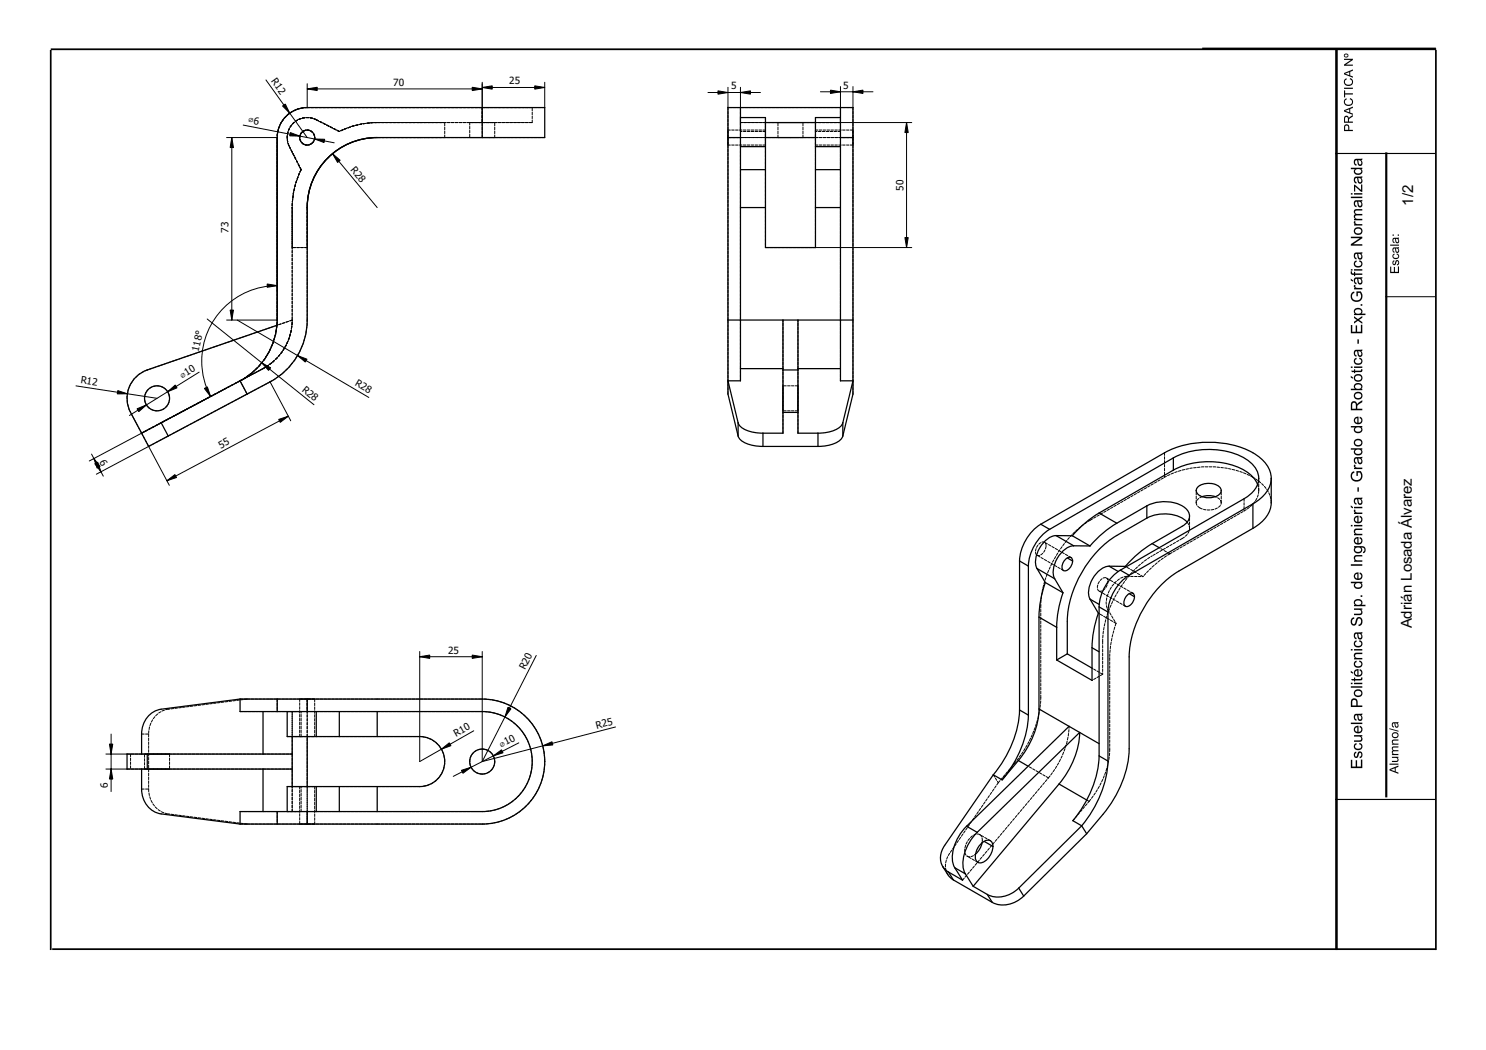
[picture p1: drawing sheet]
<svg xmlns="http://www.w3.org/2000/svg" width="297mm" height="210mm" viewBox="0 0 297 210" stroke-linecap="round" stroke-linejoin="round" font-family="sans-serif">
<defs><g id="words">
<g font-size="3">
<text x="282.5" y="41.1" transform="rotate(-90 282.5 41.1)">1/2</text>
<text x="282.2" y="125.6" transform="rotate(-90 282.2 125.6)">Adrián Losada Álvarez</text>
</g>
<g font-size="2">
<text x="54.1" y="16.3" transform="rotate(54 54.1 16.3)">R12</text>
<text x="78.6" y="17.1">70</text>
<text x="101.8" y="16.9">25</text>
<text x="146.2" y="17.9">5</text>
<text x="168.5" y="17.7">5</text>
<text x="49.5" y="24.5" transform="rotate(11 49.5 24.5)">⌀6</text>
<text x="70" y="34" transform="rotate(50 70 34)">R28</text>
<text x="180.6" y="38.1" transform="rotate(-90 180.6 38.1)">50</text>
<text x="45.7" y="46.5" transform="rotate(-90 45.7 46.5)">73</text>
<text x="39.7" y="70.4" transform="rotate(-77 39.7 70.4)">118°</text>
<text x="16.1" y="76.6" transform="rotate(9 16.1 76.6)">R12</text>
<text x="36.4" y="75.7" transform="rotate(-32 36.4 75.7)">⌀10</text>
<text x="70.9" y="77" transform="rotate(30 70.9 77)">R28</text>
<text x="60.3" y="78.1" transform="rotate(39 60.3 78.1)">R28</text>
<text x="44.1" y="89.7" transform="rotate(-28 44.1 89.7)">55</text>
<text x="19.8" y="92.3" transform="rotate(62 19.8 92.3)">6</text>
<text x="89.6" y="130.7">25</text>
<text x="105" y="134" transform="rotate(-63 105 134)">R20</text>
<text x="91.2" y="147.4" transform="rotate(-30 91.2 147.4)">R10</text>
<text x="100.2" y="149.5" transform="rotate(-27 100.2 149.5)">⌀10</text>
<text x="119.3" y="145.6" transform="rotate(-15 119.3 145.6)">R25</text>
<text x="21.6" y="157.4" transform="rotate(-90 21.6 157.4)">6</text>
</g>
</g></defs>
<path d="M10.1 9.9h277M240.3 9.7h46.7M10.4 189.7h276.6" fill="none" stroke="#000" stroke-width=".35"/>
<path d="M10.1 10v179.9M287 10v179.9" fill="none" stroke="#000" stroke-width=".34"/>
<path d="M277.1 30.5v128.9" fill="none" stroke="#000" stroke-width=".43"/>
<path d="M267.1 10v179.9" fill="none" stroke="#000" stroke-width=".51"/>
<path d="M266.9 30.7h20M266.9 159.8h20" fill="none" stroke="#000" stroke-width=".23"/>
<g fill="#000">
<path d="M268.8 25a.55 .55 0 0 1 .7-.1 .55 .55 0 0 1 .2 .6v.5h.7v.2h-1.7v-.9zM268.9 25.2v.8h.6l-.1-.8-.2-.1zM268.8 23.3l.5-.1 .3 .4 .8-.6v.3l-.7 .4-.1 .3v.3h.8v.2h-1.7zM268.9 23.5v.8h.5v-.5a.31 .31 0 0 0-.1-.4 .31 .31 0 0 0-.4 .1zM268.7 22l1.7-.7v.3l-.5 .2v.7l.5 .2v.3l-1.7-.7zM268.8 22.2l.9 .3v-.6zM268.9 19.8l.2-.1 .1 .2a.59 .59 0 0 0-.3 .8 .59 .59 0 0 0 .8 .2 .54 .54 0 0 0 .6-.5 .54 .54 0 0 0-.5-.5l.1-.3a.85 .85 0 0 1 .4 1.2 .85 .85 0 0 1-1.2 .3 .81 .81 0 0 1-.2-1.3zM268.7 18.1h.2v.6h1.5v.2h-1.5v.6h-.2zM268.7 17.5h1.7v.3h-1.7zM268.9 15.8l.2-.1 .1 .2a.59 .59 0 0 0-.3 .8 .59 .59 0 0 0 .8 .2 .54 .54 0 0 0 .6-.5 .54 .54 0 0 0-.5-.5l.1-.3a.85 .85 0 0 1 .4 1.2 .85 .85 0 0 1-1.2 .3 .81 .81 0 0 1-.2-1.3zM268.7 14.6l1.7-.7v.2l-.5 .3v.7l.5 .2v.2l-1.7-.6zM268.8 14.7l.9 .3v-.6zM268.7 11.8h1.7v.2l-1.4 .9h1.4v.2h-1.7v-.2l1.3-.9h-1.3zM268.6 11.1a.45 .45 0 0 1 .9 0 .45 .45 0 0 1-.9 0zM268.8 11.1a.27 .27 0 0 0 .5 0 .27 .27 0 0 0-.5 0z"/>
<path d="M268.8 25a.55 .55 0 0 1 .7-.1 .55 .55 0 0 1 .2 .6v.5h.7v.2h-1.7v-.9zM268.8 25l-.1 .3v.9h1.7v-.2h-.7v-.5a.54 .54 0 0 0-.2-.6 .54 .54 0 0 0-.7 .1zM268.9 25.2v.8h.6l-.1-.8-.2-.1zM268.9 25.2l.3-.1 .2 .1 .1 .8h-.6zM268.8 23.3a.49 .49 0 0 1 .5-.1 .49 .49 0 0 1 .3 .4l.8-.6v.3l-.7 .5-.1 .5h.8v.2h-1.7zM268.8 23.3l-.1 1.2h1.7v-.2h-.8l.1-.5 .7-.5v-.3l-.8 .6a.48 .48 0 0 0-.3-.4 .48 .48 0 0 0-.5 .1zM268.9 23.5v.8h.5v-.5a.31 .31 0 0 0-.1-.4 .31 .31 0 0 0-.4 .1zM268.9 23.5a.32 .32 0 0 1 .4-.1 .32 .32 0 0 1 .1 .4v.5h-.5zM268.7 22l1.7-.7v.3l-.5 .2v.7l.5 .2v.3l-1.7-.7zM268.7 22v.3l1.7 .7v-.3l-.5-.2v-.7l.5-.2v-.3zM268.8 22.2l.9 .3v-.6zM268.8 22.2l.9-.4v.7zM268.9 19.8l.2-.2 .1 .3a.59 .59 0 0 0-.3 .8 .59 .59 0 0 0 .8 .2 .54 .54 0 0 0 .6-.5 .54 .54 0 0 0-.5-.5l.1-.3a.78 .78 0 0 1 .6 .8 .78 .78 0 0 1-.6 .7 .85 .85 0 0 1-1.1-.2 .85 .85 0 0 1 .1-1.1zM268.9 19.8a.85 .85 0 0 0 .1 1.2 .85 .85 0 0 0 1.1-.1 .85 .85 0 0 0 .1-1.1l-.3-.2-.1 .3a.56 .56 0 0 1 .4 .6 .56 .56 0 0 1-.7 .4 .56 .56 0 0 1-.6-.3 .56 .56 0 0 1 .3-.7l-.1-.2zM268.7 18.1h.2v.6h1.5v.2h-1.5v.6h-.2zM268.7 18.1v1.4h.2v-.6h1.5v-.2h-1.5v-.6zM268.7 17.5h1.7v.3h-1.7zM268.7 17.5v.3h1.7v-.3zM268.9 15.8l.2-.2 .1 .3a.59 .59 0 0 0-.3 .8 .59 .59 0 0 0 .8 .2 .54 .54 0 0 0 .6-.5 .54 .54 0 0 0-.5-.5l.1-.3a.78 .78 0 0 1 .6 .8 .78 .78 0 0 1-.6 .7 .85 .85 0 0 1-1.1-.2 .85 .85 0 0 1 .1-1.1zM268.9 15.8a.85 .85 0 0 0 .1 1.2 .85 .85 0 0 0 1.1-.1 .85 .85 0 0 0 .1-1.1l-.3-.2-.1 .3a.56 .56 0 0 1 .4 .6 .56 .56 0 0 1-.7 .4 .56 .56 0 0 1-.6-.3 .56 .56 0 0 1 .3-.7l-.1-.2zM268.7 14.6l1.7-.7v.2l-.5 .3v.7l.5 .2v.2l-1.7-.6zM268.7 14.6v.3l1.7 .6v-.2l-.5-.2v-.8l.5-.2v-.2zM268.8 14.7l.9 .3v-.6zM268.8 14.7l.9-.3v.6zM268.7 11.7h1.7v.3l-1.4 .9h1.4v.2h-1.7v-.2l1.3-.9h-1.3zM268.7 11.8v.2h1.4l-1.4 .9v.2h1.7v-.2h-1.4l1.4-.9v-.2zM268.6 11.1a.45 .45 0 0 1 .9 0 .45 .45 0 0 1-.9 0zM268.6 11.1a.45 .45 0 0 0 .9 0 .45 .45 0 0 0-.9 0zM268.8 11.1a.27 .27 0 0 0 .5 0 .27 .27 0 0 0-.5 0zM268.8 11.1a.28 .28 0 0 1 .5 0 .28 .28 0 0 1-.5 0z"/>
<path d="M277.9 53.3h.2v1.1h.5v-1h.2v1h.6v-1.1h.2v1.3h-1.7zM278.5 52.1l.2-.1v.2a.25 .25 0 0 0-.2 .3 .25 .25 0 0 0 .3 .2 .49 .49 0 0 1 .2-.6 .49 .49 0 0 1 .6 0v.6l-.3 .4-.1-.3a.29 .29 0 0 0 .3-.3 .29 .29 0 0 0-.3-.2 .54 .54 0 0 1-.7 .7l-.2-.5zM278.4 50.9l.3-.2 .1 .2-.2 .1a.44 .44 0 0 0 .4 .6 .44 .44 0 0 0 .4-.6l-.2-.1v-.2a.61 .61 0 0 1 .4 .9 .61 .61 0 0 1-1 .1l-.2-.3zM278.5 49.5l1.1-.1v.2l-.1 .1a.45 .45 0 0 1 .2 .6 .45 .45 0 0 1-.7 .1l-.2-.7a.32 .32 0 0 0-.3 .3 .32 .32 0 0 0 .3 .3l-.1 .2a.63 .63 0 0 1-.2-1zM279 49.7l.1 .3a.23 .23 0 0 0 .2 .3 .23 .23 0 0 0 .2-.3l-.2-.3zM277.9 48.9h1.7v.2h-1.7zM278.5 47.6l1.1-.1v.2h-.1a.45 .45 0 0 1 .2 .7 .45 .45 0 0 1-.7 .1l-.2-.7a.32 .32 0 0 0-.3 .2 .32 .32 0 0 0 .3 .4l-.1 .2a.63 .63 0 0 1-.2-1zM279 47.8l.1 .3a.23 .23 0 0 0 .2 .3 .23 .23 0 0 0 .2-.4l-.2-.2zM278.4 46.9h.2v.2h-.2zM279.4 46.9h.2v.2h-.2z"/>
<path d="M277.9 53.3h.2v1.1h.5v-1h.2v1h.6v-1.1h.2v1.3h-1.7zM277.9 53.3v1.3h1.7v-1.3h-.2v1.1h-.6v-1h-.2v1h-.5v-1.1zM278.5 52.1l.2-.1v.3a.25 .25 0 0 0-.2 .2 .25 .25 0 0 0 .3 .2l.1-.2a.45 .45 0 0 1 .5-.5 .45 .45 0 0 1 .3 .7l-.4 .4-.1-.3a.29 .29 0 0 0 .3-.3 .29 .29 0 0 0-.3-.2 .54 .54 0 0 1-.7 .7l-.2-.5zM278.5 52.1a.44 .44 0 0 0-.2 .7 .44 .44 0 0 0 .7 0l.2-.6a.31 .31 0 0 1 .3 .3 .31 .31 0 0 1-.3 .3l.1 .3a.53 .53 0 0 0 .4-.6 .53 .53 0 0 0-.5-.5l-.5 .8a.28 .28 0 0 1-.2-.3 .28 .28 0 0 1 .2-.3v-.2zM278.4 50.9l.3-.2 .1 .2a.32 .32 0 0 0-.3 .3 .32 .32 0 0 0 .3 .3h.4a.33 .33 0 0 0 .3-.3 .33 .33 0 0 0-.3-.3v-.2a.55 .55 0 0 1 .5 .5 .55 .55 0 0 1-.5 .6 .62 .62 0 0 1-.7-.2 .62 .62 0 0 1-.1-.7zM278.4 50.9a.61 .61 0 0 0 .2 .8 .61 .61 0 0 0 .8-.1 .61 .61 0 0 0 0-.9h-.2v.2a.33 .33 0 0 1 .3 .3 .33 .33 0 0 1-.3 .4h-.4a.32 .32 0 0 1-.3-.4 .32 .32 0 0 1 .3-.3l-.1-.2zM278.5 49.5l1.1-.1v.2l-.1 .1a.45 .45 0 0 1 .2 .6 .45 .45 0 0 1-.7 .1l-.2-.7a.32 .32 0 0 0-.3 .3 .32 .32 0 0 0 .3 .3l-.1 .2a.48 .48 0 0 1-.4-.5zM278.5 49.5a.63 .63 0 0 0 .2 1l.1-.2-.3-.3 .2-.3h.1l.1 .6a.4 .4 0 0 0 .6 .2 .4 .4 0 0 0 .1-.6l-.1-.2 .1-.1v-.2zM279 49.7l.1 .3a.23 .23 0 0 0 .2 .3 .23 .23 0 0 0 .2-.3l-.2-.3zM279 49.7a.34 .34 0 0 1 .5 .2 .34 .34 0 0 1-.3 .4zM277.9 48.9h1.7v.2h-1.7zM277.9 48.9v.2h1.7v-.2zM278.5 47.6l1.1-.1v.2h-.1a.45 .45 0 0 1 .2 .7 .45 .45 0 0 1-.7 .1l-.2-.7a.32 .32 0 0 0-.3 .2 .32 .32 0 0 0 .3 .4l-.1 .2a.48 .48 0 0 1-.4-.6zM278.5 47.6a.63 .63 0 0 0 .2 1l.1-.2-.3-.3 .2-.3 .1-.1 .1 .6a.4 .4 0 0 0 .6 .3 .4 .4 0 0 0 .1-.6l-.1-.3h.1v-.2zM279 47.8l.1 .3a.23 .23 0 0 0 .2 .3 .23 .23 0 0 0 .2-.4l-.2-.2zM279 47.7a.34 .34 0 0 1 .5 .2 .34 .34 0 0 1-.3 .5zM278.4 46.9h.2v.2h-.2zM278.4 46.9v.2h.2v-.2zM279.4 46.9h.2v.2h-.2zM279.4 46.9v.2h.2v-.2z"/>
<path d="M270 151.9h.3v1.3h.7v-1.2h.3v1.2h.7v-1.3h.3v1.6h-2.3zM270.8 150.4l.3-.1v.2a.32 .32 0 0 0-.3 .4 .32 .32 0 0 0 .4 .3v-.1a.76 .76 0 0 1 .8-.9 .73 .73 0 0 1 .3 .7 .73 .73 0 0 1-.5 .7v-.3a.37 .37 0 0 0 .4-.4 .37 .37 0 0 0-.5-.3v.1a.63 .63 0 0 1-.8 .8 .75 .75 0 0 1-.1-1.1zM270.8 148.8l.3-.2 .1 .2a.45 .45 0 0 0-.3 .6 .45 .45 0 0 0 .6 .3 .45 .45 0 0 0 .6-.3 .45 .45 0 0 0-.4-.6v-.3a.76 .76 0 0 1 .6 1.1 .76 .76 0 0 1-1.1 .3 .74 .74 0 0 1-.4-1.1zM270.7 147h1.6v.2h-.2a.58 .58 0 0 1 .2 .7 .58 .58 0 0 1-.6 .4h-1v-.3h.9a.41 .41 0 0 0 .5-.4 .41 .41 0 0 0-.6-.4h-.8zM270.8 145.3l.8-.2v1.2a.48 .48 0 0 0 .5-.3 .48 .48 0 0 0-.3-.6v-.3a.83 .83 0 0 1 .4 1.2 .83 .83 0 0 1-1.2 .2 .83 .83 0 0 1-.2-1.2zM271 145.5l-.1 .5 .4 .3v-.9zM270 144.5h2.3v.2h-2.3zM270.8 142.8l1.5-.2v.3l-.2 .1a.58 .58 0 0 1 .2 .8 .58 .58 0 0 1-.8 .1l-.2-.9a.42 .42 0 0 0-.5 .4 .42 .42 0 0 0 .4 .4l-.1 .3a.81 .81 0 0 1-.3-1.3zM271.5 143v.1a.5 .5 0 0 0 .5 .7 .49 .49 0 0 0 0-.6 .49 .49 0 0 0-.5-.2zM270.3 139.7a.7 .7 0 0 1 .8 0 .7 .7 0 0 1 .3 .7v.6h.9v.3h-2.3l.1-1.2zM270.4 140.1l-.1 .9h.8v-.6a.43 .43 0 0 0-.2-.4 .43 .43 0 0 0-.5 .1zM270.8 138a.86 .86 0 0 1 1.3 0 .86 .86 0 0 1-.2 1.3 .86 .86 0 0 1-1.2-.4l-.1-.5zM271 138.2a.55 .55 0 0 0 .5 .9 .55 .55 0 0 0 .5-.9l-.5-.1zM270 137.2h2.3v.3h-2.3zM270 136.5h.4v.3h-.4zM270.7 136.5h1.6v.3h-1.6zM270.1 135.7h.6v-.2h.2v.2h1l.2-.2 .2-.1a.41 .41 0 0 1 0 .5 .41 .41 0 0 1-.5 .1h-.9v.2h-.2v-.2h-.4zM270.8 134l.8-.2v1.2a.48 .48 0 0 0 .5-.4 .48 .48 0 0 0-.3-.5v-.3a.83 .83 0 0 1 .4 1.1 .83 .83 0 0 1-1.2 .3 .83 .83 0 0 1-.2-1.2zM271 134.2l-.1 .5 .4 .3v-.9zM270 134.1l.5 .3v.3l-.5-.2zM270.8 132.3l.3-.2 .1 .3a.45 .45 0 0 0-.3 .5 .45 .45 0 0 0 .6 .3 .45 .45 0 0 0 .6-.3 .45 .45 0 0 0-.4-.6v-.2a.76 .76 0 0 1 .6 1 .76 .76 0 0 1-1.1 .3 .74 .74 0 0 1-.4-1.1zM270.7 130.7l.3-.2h1.3v.3h-1a.41 .41 0 0 0-.5 .4 .41 .41 0 0 0 .6 .3h.9v.3h-1.6v-.2h.2l-.2-.3zM270 129.8h.4v.2h-.4zM270.7 129.8h1.6v.2h-1.6zM270.8 128.2l.3-.2 .1 .3a.45 .45 0 0 0-.3 .6 .45 .45 0 0 0 .6 .2 .45 .45 0 0 0 .6-.3 .45 .45 0 0 0-.4-.5v-.3a.76 .76 0 0 1 .6 1 .76 .76 0 0 1-1.1 .4 .74 .74 0 0 1-.4-1.2zM270.8 126.5l1.5-.2v.3l-.2 .1a.58 .58 0 0 1 .2 .8 .58 .58 0 0 1-.8 .1l-.2-.9a.42 .42 0 0 0-.5 .4 .42 .42 0 0 0 .4 .4l-.1 .3a.81 .81 0 0 1-.3-1.3zM271.5 126.7v.1a.5 .5 0 0 0 .5 .7 .49 .49 0 0 0 0-.6 .49 .49 0 0 0-.5-.2zM270.2 123.7l.5-.3v.3a.5 .5 0 0 0-.5 .6 .5 .5 0 0 0 .6 .4l.1-.1a1.07 1.07 0 0 1 .9-1.2 .96 .96 0 0 1 .5 1 .96 .96 0 0 1-.7 .8l-.1-.3a.59 .59 0 0 0 .6-.6 .59 .59 0 0 0-.6-.6l-.1 .2a.97 .97 0 0 1-.9 1.1 .93 .93 0 0 1-.3-1.3zM270.7 121.6h1.6v.3h-.2a.58 .58 0 0 1 .2 .7 .58 .58 0 0 1-.6 .4h-1v-.3h.9a.41 .41 0 0 0 .5-.4 .41 .41 0 0 0-.6-.4h-.8zM270.9 119.9a.8 .8 0 0 1 1 0 .8 .8 0 0 1 .2 1h.8v.3h-2.2v-.3h.2l-.3-.4zM271 120.2a.59 .59 0 0 0 .3 .8 .59 .59 0 0 0 .8-.3 .62 .62 0 0 0-.4-.7 .62 .62 0 0 0-.7 .2zM272 119h.3v.3h-.3zM270 116.3h2.3v.3h-.2a.76 .76 0 0 1 0 1 .76 .76 0 0 1-1.1 0 .62 .62 0 0 1-.2-1h-.8zM271 116.7a.57 .57 0 0 0 .2 .7 .57 .57 0 0 0 .8-.1 .57 .57 0 0 0-.2-.7 .57 .57 0 0 0-.8 .1zM270.8 114.6l.8-.2v1.3a.48 .48 0 0 0 .5-.4 .48 .48 0 0 0-.3-.6v-.3a.83 .83 0 0 1 .4 1.2 .83 .83 0 0 1-1.2 .3 .83 .83 0 0 1-.2-1.3zM271 114.8l-.1 .6 .4 .2v-.9zM270 112.8h2.3v.3h-2.3zM270.7 111.1l.3-.1h1.3v.2h-1a.41 .41 0 0 0-.5 .5 .41 .41 0 0 0 .6 .3h.9v.3h-1.6v-.3h.2l-.2-.3zM270.7 109.2h1.4a.72 .72 0 0 1 .8 .5 .72 .72 0 0 1-.5 .9l.1-.3a.46 .46 0 0 0 .2-.6 .46 .46 0 0 0-.6-.2 .8 .8 0 0 1-.4 1.1 .8 .8 0 0 1-1.1-.5v-.4l.3-.3h-.2zM271 109.6a.57 .57 0 0 0 .3 .8 .57 .57 0 0 0 .7-.3 .6 .6 0 0 0-.3-.7 .6 .6 0 0 0-.7 .2zM270.8 107.6l.8-.2v1.2a.48 .48 0 0 0 .5-.4 .48 .48 0 0 0-.3-.6v-.2a.83 .83 0 0 1 .4 1.1 .83 .83 0 0 1-1.2 .3 .83 .83 0 0 1-.2-1.2zM271 107.8l-.1 .5 .4 .3v-1zM270.7 105.8l.3-.1h1.3v.2h-1a.41 .41 0 0 0-.5 .5 .41 .41 0 0 0 .6 .3h.9v.3h-1.6v-.3h.2l-.2-.3zM270 104.9h.4v.3h-.4zM270.7 104.9h1.6v.3h-1.6zM270.8 103.3l.8-.2v1.2a.48 .48 0 0 0 .5-.3 .48 .48 0 0 0-.3-.6v-.3a.83 .83 0 0 1 .4 1.2 .83 .83 0 0 1-1.2 .2 .83 .83 0 0 1-.2-1.2zM271 103.5l-.1 .5 .4 .3v-.9zM270.7 101.9l.3 .1a.37 .37 0 0 0 0 .4 .37 .37 0 0 0 .4 .1h.9v.2h-1.6v-.2h.2l-.3-.3zM270.7 101.3h1.6v.3h-1.6zM270 101l.5 .4v.2l-.5-.2zM270.8 99.6l1.5-.2v.3l-.2 .1a.58 .58 0 0 1 .2 .8 .58 .58 0 0 1-.8 .1l-.2-.9a.42 .42 0 0 0-.5 .4 .42 .42 0 0 0 .4 .4l-.1 .3a.81 .81 0 0 1-.3-1.3zM271.5 99.8v.1a.5 .5 0 0 0 .5 .7 .49 .49 0 0 0 0-.6 .49 .49 0 0 0-.5-.2zM271.3 97.4h.3v.9h-.3zM270.3 94.4l.4-.2v.3a.84 .84 0 0 0-.3 1.2 .84 .84 0 0 0 1.3 .2 .92 .92 0 0 0 .1-1.4h-.4v.6h-.3v-.9h.9a1.19 1.19 0 0 1 .2 1.6 1.19 1.19 0 0 1-1.6 .3 1.19 1.19 0 0 1-.4-1.6zM270.7 92.9l.3 .1a.37 .37 0 0 0 0 .4 .37 .37 0 0 0 .4 .1h.9v.3h-1.6v-.3h.2l-.3-.2zM270.8 91.5l1.5-.2v.3h-.2a.58 .58 0 0 1 .2 .9 .58 .58 0 0 1-.8 .1l-.2-.9a.42 .42 0 0 0-.5 .3 .42 .42 0 0 0 .4 .5l-.1 .3a.81 .81 0 0 1-.3-1.3zM271.5 91.7v.1a.5 .5 0 0 0 .5 .7 .49 .49 0 0 0 0-.6 .49 .49 0 0 0-.5-.2zM270 89.6h2.3v.3h-.2a.76 .76 0 0 1 0 1 .76 .76 0 0 1-1.1 .1 .62 .62 0 0 1-.2-1.1h-.8zM271 90a.57 .57 0 0 0 .2 .8 .57 .57 0 0 0 .8-.2 .57 .57 0 0 0-.2-.7 .57 .57 0 0 0-.8 .1zM270.8 87.9a.86 .86 0 0 1 1.3 .1 .86 .86 0 0 1-.2 1.2 .86 .86 0 0 1-1.2-.3l-.1-.6zM271 88.1a.55 .55 0 0 0 .5 .9 .55 .55 0 0 0 .5-.9l-.5-.1zM270 85.2h2.3v.2h-.2a.76 .76 0 0 1 0 1.1 .76 .76 0 0 1-1.1 0 .62 .62 0 0 1-.2-1.1h-.8zM271 85.6a.57 .57 0 0 0 .2 .7 .57 .57 0 0 0 .8-.1 .57 .57 0 0 0-.2-.8 .57 .57 0 0 0-.8 .2zM270.8 83.5l.8-.2v1.2a.48 .48 0 0 0 .5-.3 .48 .48 0 0 0-.3-.6v-.3a.83 .83 0 0 1 .4 1.2 .83 .83 0 0 1-1.2 .2 .83 .83 0 0 1-.2-1.2zM271 83.7l-.1 .5 .4 .3v-.9zM270.2 80.4a.63 .63 0 0 1 .7-.2 .63 .63 0 0 1 .4 .6l1-.8v.4l-.9 .6-.1 .4v.3h1v.3h-2.3v-1.2zM270.4 80.6l-.1 1.1h.7v-.6a.4 .4 0 0 0-.1-.5 .4 .4 0 0 0-.5 0zM270.8 78.5a.86 .86 0 0 1 1.3 .1 .86 .86 0 0 1-.2 1.2 .86 .86 0 0 1-1.2-.3l-.1-.6zM271 78.8a.55 .55 0 0 0 .5 .8 .55 .55 0 0 0 .5-.8l-.5-.2zM270.9 76.8a.83 .83 0 0 1 1-.2 .83 .83 0 0 1 .3 1l-.1 .1h.2v.3h-2.3v-.3h.8l-.2-.4zM271 77a.58 .58 0 0 0 .2 .8 .58 .58 0 0 0 .8-.2 .59 .59 0 0 0-.3-.7 .59 .59 0 0 0-.7 .1zM270.8 75a.86 .86 0 0 1 1.3 0 .86 .86 0 0 1-.2 1.3 .86 .86 0 0 1-1.2-.4l-.1-.6zM271 75.2a.55 .55 0 0 0 .5 .8 .55 .55 0 0 0 .5-.8l-.5-.1zM270 75.1l.5 .4v.2l-.5-.2zM270.1 74.1h.6v-.3h.2v.3h1l.2-.3h.2a.41 .41 0 0 1 0 .4 .41 .41 0 0 1-.5 .2h-.9v.2h-.2v-.2h-.4zM270 73.3h.4v.2h-.4zM270.7 73.3h1.6v.2h-1.6zM270.8 71.7l.3-.2 .1 .3a.45 .45 0 0 0-.3 .6 .45 .45 0 0 0 .6 .2 .45 .45 0 0 0 .6-.3 .45 .45 0 0 0-.4-.5v-.3a.76 .76 0 0 1 .6 1 .76 .76 0 0 1-1.1 .4 .74 .74 0 0 1-.4-1.2zM270.8 70l1.5-.2v.3l-.2 .1a.58 .58 0 0 1 .2 .8 .58 .58 0 0 1-.8 .2l-.2-1a.42 .42 0 0 0-.5 .4 .42 .42 0 0 0 .4 .4l-.1 .3a.81 .81 0 0 1-.3-1.3zM271.5 70.2v.1a.5 .5 0 0 0 .5 .7 .49 .49 0 0 0 0-.6 .49 .49 0 0 0-.5-.2zM271.3 67.8h.3v.9h-.3zM270 65h.3v1.3h.7v-1.2h.3v1.2h.7v-1.4h.3v1.7h-2.3zM270.7 63.2l.7 .6 .9-.6v.3l-.6 .5 .6 .4v.3l-.9-.6-.7 .6v-.4l.5-.3-.5-.4zM270.9 61.7a.8 .8 0 0 1 1-.1 .8 .8 0 0 1 .2 1.1h.8v.3h-2.2v-.3h.2l-.3-.5zM271 62a.59 .59 0 0 0 .3 .8 .59 .59 0 0 0 .8-.3 .62 .62 0 0 0-.4-.7 .62 .62 0 0 0-.7 .2zM272 60.8h.3v.3h-.3zM270.3 58.5l.4-.2v.3a.84 .84 0 0 0-.3 1.2 .84 .84 0 0 0 1.3 .1 .92 .92 0 0 0 .1-1.4h-.4v.7h-.3v-.9h.9a1.19 1.19 0 0 1 .2 1.6 1.19 1.19 0 0 1-1.6 .3 1.19 1.19 0 0 1-.4-1.6zM270.7 56.9l.3 .1a.37 .37 0 0 0 0 .5 .37 .37 0 0 0 .4 .1h.9v.2h-1.6v-.2h.2l-.3-.3zM270.8 55.6l1.5-.2v.3h-.2a.58 .58 0 0 1 .2 .8 .58 .58 0 0 1-.8 .2l-.2-1a.42 .42 0 0 0-.5 .4 .42 .42 0 0 0 .4 .5l-.1 .2a.81 .81 0 0 1-.3-1.2zM271.5 55.7v.2a.5 .5 0 0 0 .5 .7 .49 .49 0 0 0 0-.6 .49 .49 0 0 0-.5-.3zM270 55.7l.5 .4v.2l-.5-.2zM270 54.2l.3 .1 .1 .4h.3v-.4h.2v.4h1.4v.2h-1.4v.3h-.2v-.3a.51 .51 0 0 1-.6-.1 .51 .51 0 0 1-.1-.6zM270 53.8h.4v.3h-.4zM270.7 53.8h1.6v.3h-1.6zM270.8 52.3l.3-.2 .1 .2a.45 .45 0 0 0-.3 .6 .45 .45 0 0 0 .6 .3 .45 .45 0 0 0 .6-.3 .45 .45 0 0 0-.4-.6v-.3a.76 .76 0 0 1 .6 1.1 .76 .76 0 0 1-1.1 .3 .74 .74 0 0 1-.4-1.1zM270.8 50.6l1.5-.2v.3h-.2a.58 .58 0 0 1 .2 .9 .58 .58 0 0 1-.8 .1l-.2-.9a.42 .42 0 0 0-.5 .3 .42 .42 0 0 0 .4 .5l-.1 .3a.81 .81 0 0 1-.3-1.3zM271.5 50.8v.1a.5 .5 0 0 0 .5 .7 .49 .49 0 0 0 0-.6 .49 .49 0 0 0-.5-.2zM270 47.3h2.3v.3l-1.8 1.2h1.8v.3h-2.3v-.3l1.8-1.2h-1.8zM270.8 45.6a.86 .86 0 0 1 1.3 0 .86 .86 0 0 1-.2 1.3 .86 .86 0 0 1-1.2-.3l-.1-.6zM271 45.8a.55 .55 0 0 0 .5 .9 .55 .55 0 0 0 .5-.9l-.5-.1zM270.7 44.2l.3 .1a.37 .37 0 0 0 0 .4 .37 .37 0 0 0 .4 .1h.9v.3h-1.6v-.3h.2l-.3-.2zM270.8 41.9l1.5-.1v.3h-1a.34 .34 0 0 0-.5 .2 .34 .34 0 0 0 .3 .4l1.2 .1v.3h-1.1a.38 .38 0 0 0-.3 .4 .38 .38 0 0 0 .6 .3h.8v.2h-1.6v-.2h.2a.56 .56 0 0 1 0-1l-.2-.3zM270.8 40.1l1.5-.2v.3l-.2 .1a.58 .58 0 0 1 .2 .8 .58 .58 0 0 1-.8 .2l-.2-1a.42 .42 0 0 0-.5 .4 .42 .42 0 0 0 .4 .4l-.1 .3a.81 .81 0 0 1-.3-1.3zM271.5 40.3v.1a.5 .5 0 0 0 .5 .7 .49 .49 0 0 0 0-.6 .49 .49 0 0 0-.5-.2zM270 39.3h2.3v.3h-2.3zM270 38.6h.4v.3h-.4zM270.7 38.6h1.6v.3h-1.6zM270.7 36.9h.1l1.3 1.1v-1.1h.2v1.4h-.2l-1.2-1v1h-.2zM270.8 35.4l1.5-.2v.3l-.2 .1a.58 .58 0 0 1 .2 .8 .58 .58 0 0 1-.8 .1l-.2-.9a.42 .42 0 0 0-.5 .4 .42 .42 0 0 0 .4 .4l-.1 .3a.81 .81 0 0 1-.3-1.3zM271.5 35.6v.1a.5 .5 0 0 0 .5 .7 .49 .49 0 0 0 0-.6 .49 .49 0 0 0-.5-.2zM270 33.5h2.3v.3h-.2a.76 .76 0 0 1 0 1 .76 .76 0 0 1-1.1 .1 .62 .62 0 0 1-.2-1.1h-.8zM271 33.9a.57 .57 0 0 0 .2 .8 .57 .57 0 0 0 .8-.2 .57 .57 0 0 0-.2-.7 .57 .57 0 0 0-.8 .1zM270.8 31.9l1.5-.2v.3h-.2a.58 .58 0 0 1 .2 .8 .58 .58 0 0 1-.8 .2l-.2-1a.42 .42 0 0 0-.5 .4 .42 .42 0 0 0 .4 .5l-.1 .2a.81 .81 0 0 1-.3-1.2zM271.5 32v.2a.5 .5 0 0 0 .5 .7 .49 .49 0 0 0 0-.6 .49 .49 0 0 0-.5-.3z"/>
<path d="M270 151.9h.3v1.3h.7v-1.2h.3v1.2h.7v-1.4h.3v1.7h-2.3zM270 151.9v1.6h2.3v-1.6h-.3v1.3h-.7v-1.2h-.3v1.2h-.7v-1.3zM270.8 150.4l.3-.1v.2a.32 .32 0 0 0-.2 .4 .32 .32 0 0 0 .3 .3l.1-.3a.56 .56 0 0 1 .7-.7 .56 .56 0 0 1 .3 .9l-.3 .4-.2 .1v-.3a.37 .37 0 0 0 .4-.4 .37 .37 0 0 0-.5-.3v.1a.64 .64 0 0 1-.8 .8l-.2-.2a.84 .84 0 0 1 .1-.9zM270.8 150.4a.58 .58 0 0 0-.2 .8 .58 .58 0 0 0 .8 .2l.4-.9a.4 .4 0 0 1 .3 .4 .4 .4 0 0 1-.3 .4v.3a.66 .66 0 0 0 .6-.8 .66 .66 0 0 0-.8-.5l-.5 1a.36 .36 0 0 1-.3-.4 .36 .36 0 0 1 .3-.4v-.2zM270.8 148.8l.3-.3 .1 .3a.45 .45 0 0 0-.3 .6 .45 .45 0 0 0 .6 .3 .45 .45 0 0 0 .6-.3 .45 .45 0 0 0-.4-.6v-.3a.71 .71 0 0 1 .7 .7 .71 .71 0 0 1-.7 .7 .8 .8 0 0 1-.9-.2 .8 .8 0 0 1 0-.9zM270.8 148.8a.81 .81 0 0 0 .7 1.2 .81 .81 0 0 0 .7-1.2l-.5-.3v.3a.46 .46 0 0 1 .4 .6 .46 .46 0 0 1-.6 .3 .45 .45 0 0 1-.6-.3 .45 .45 0 0 1 .3-.6l-.1-.2zM270.7 147h1.6v.2h-.2a.59 .59 0 0 1 .2 .6 .59 .59 0 0 1-.4 .5h-1.2v-.3h1.2a.41 .41 0 0 0 .2-.5 .41 .41 0 0 0-.6-.3h-.8zM270.7 147v.2h.8a.42 .42 0 0 1 .6 .4 .42 .42 0 0 1-.5 .4h-.9v.3h1a.58 .58 0 0 0 .6-.4 .58 .58 0 0 0-.3-.7h.3v-.2zM270.8 145.3l.8-.2v1.2a.48 .48 0 0 0 .5-.4 .48 .48 0 0 0-.3-.5v-.3a.84 .84 0 0 1 .4 1.3 .84 .84 0 0 1-1.4 0l-.2-.6zM270.8 145.3a.82 .82 0 0 0 .2 1.2 .82 .82 0 0 0 1.2-.2 .82 .82 0 0 0-.4-1.2v.3a.48 .48 0 0 1 .3 .6 .48 .48 0 0 1-.6 .3l.1-1.2zM271 145.5l-.1 .5 .4 .3v-.9zM271 145.5l.3-.1v.9a.46 .46 0 0 1-.4-.3 .46 .46 0 0 1 .1-.5zM270 144.5h2.3v.2h-2.3zM270 144.5v.2h2.3v-.2zM270.8 142.8l1.5-.2v.3l-.2 .1a.58 .58 0 0 1 .2 .8 .58 .58 0 0 1-.8 .1l-.2-.9a.42 .42 0 0 0-.4 .4 .42 .42 0 0 0 .3 .4l-.1 .3a.61 .61 0 0 1-.5-.8zM270.8 142.8a.81 .81 0 0 0 .3 1.3l.1-.3-.3-.1-.1-.3 .2-.4h.3l.1 .7a.52 .52 0 0 0 .7 .4 .52 .52 0 0 0 .2-.8l-.2-.3 .2-.1v-.3zM271.5 143l.1 .4a.3 .3 0 0 0 .3 .4 .3 .3 0 0 0 .2-.5l-.2-.3zM271.5 143a.45 .45 0 0 1 .6 .2 .45 .45 0 0 1-.3 .6zM270.3 139.7a.71 .71 0 0 1 .8 0 .71 .71 0 0 1 .3 .7v.6h.9v.3h-2.3v-1.2zM270.3 139.8l-.2 .3-.1 1.2h2.3v-.3h-.9v-.6a.7 .7 0 0 0-.3-.7 .7 .7 0 0 0-.8 .1zM270.4 140.1l-.1 .9h.8l-.1-1-.3-.1zM270.4 140.1a.43 .43 0 0 1 .5-.2 .43 .43 0 0 1 .2 .5v.6h-.8zM270.8 138a.86 .86 0 0 1 1.3 0 .86 .86 0 0 1-.2 1.3 .86 .86 0 0 1-1.2-.4l-.1-.5zM270.8 138l-.2 .6 .2 .5a.88 .88 0 0 0 1 .2 .88 .88 0 0 0 .5-.9 .9 .9 0 0 0-1.5-.4zM271 138.2a.55 .55 0 0 0 .5 .9 .55 .55 0 0 0 .5-.9l-.5-.1zM271 138.2a.57 .57 0 0 1 .8 0 .57 .57 0 0 1 0 .8 .57 .57 0 0 1-.7 0 .57 .57 0 0 1-.1-.8zM270 137.2h2.3v.3h-2.3zM270 137.2v.3h2.3v-.3zM270 136.5h.4v.3h-.4zM270 136.5v.3h.4v-.3zM270.7 136.5h1.6v.3h-1.6zM270.7 136.5v.3h1.6v-.3zM270.1 135.7h.6v-.2h.2v.2h1l.1-.2 .3-.1a.43 .43 0 0 1 0 .5 .43 .43 0 0 1-.5 .1h-.9v.2h-.2v-.2h-.5zM270.1 135.7l.2 .3h.4v.2h.2v-.2h.9a.41 .41 0 0 0 .5-.1 .41 .41 0 0 0 0-.5l-.2 .1-.2 .2h-1v-.2h-.2v.2zM270.8 134l.8-.2v1.2a.48 .48 0 0 0 .5-.4 .48 .48 0 0 0-.3-.5v-.3a.84 .84 0 0 1 .4 1.2 .84 .84 0 0 1-1.4 .1l-.2-.6zM270.8 134a.82 .82 0 0 0 .2 1.2 .82 .82 0 0 0 1.2-.3 .82 .82 0 0 0-.4-1.1v.3a.48 .48 0 0 1 .3 .5 .48 .48 0 0 1-.6 .4l.1-1.2zM271 134.2l-.1 .5 .4 .3v-.9zM271 134.2l.3-.2v1a.46 .46 0 0 1-.4-.3 .46 .46 0 0 1 .1-.5zM270 134.1l.5 .3v.3l-.5-.2zM270 134.1v.4l.5 .2v-.3zM270.8 132.3l.3-.2 .1 .3a.45 .45 0 0 0-.3 .5 .45 .45 0 0 0 .6 .3 .45 .45 0 0 0 .6-.3 .45 .45 0 0 0-.4-.6v-.2a.71 .71 0 0 1 .7 .7 .71 .71 0 0 1-.7 .7 .8 .8 0 0 1-.9-.2 .8 .8 0 0 1 0-1zM270.8 132.3a.81 .81 0 0 0 .7 1.2 .81 .81 0 0 0 .7-1.2l-.5-.2v.2a.46 .46 0 0 1 .4 .6 .46 .46 0 0 1-.6 .3 .45 .45 0 0 1-.6-.3 .45 .45 0 0 1 .3-.6l-.1-.2zM270.7 130.7l.3-.2h1.3v.3h-1a.4 .4 0 0 0-.5 .4 .4 .4 0 0 0 .6 .3h.9v.3h-1.6v-.2h.2l-.3-.3zM270.7 130.7v.6l.2 .3h-.2v.2h1.6v-.3h-.9a.41 .41 0 0 1-.5-.3 .41 .41 0 0 1 .4-.4h1v-.3h-1.3zM270 129.8h.4v.2h-.4zM270 129.8v.2h.4v-.2zM270.7 129.8h1.6v.2h-1.6zM270.7 129.8v.2h1.6v-.2zM270.8 128.2l.3-.2 .1 .3a.45 .45 0 0 0-.3 .6 .45 .45 0 0 0 .6 .2 .45 .45 0 0 0 .6-.3 .45 .45 0 0 0-.4-.5v-.3a.71 .71 0 0 1 .7 .7 .71 .71 0 0 1-.7 .7 .8 .8 0 0 1-.9-.2 .8 .8 0 0 1 0-1zM270.8 128.2a.81 .81 0 0 0 .7 1.2 .81 .81 0 0 0 .7-1.2l-.5-.2v.3a.46 .46 0 0 1 .4 .5 .46 .46 0 0 1-.6 .3 .45 .45 0 0 1-.6-.2 .45 .45 0 0 1 .3-.6l-.1-.3zM270.8 126.5l1.5-.2v.3l-.2 .1a.58 .58 0 0 1 .2 .8 .58 .58 0 0 1-.8 .2l-.2-1a.42 .42 0 0 0-.4 .4 .42 .42 0 0 0 .3 .4l-.1 .3a.61 .61 0 0 1-.5-.7zM270.8 126.5a.81 .81 0 0 0 .3 1.3l.1-.3-.3-.1-.1-.3 .2-.4h.3l.1 .7a.52 .52 0 0 0 .7 .4 .52 .52 0 0 0 .2-.8l-.2-.3 .2-.1v-.3zM271.5 126.7l.1 .5a.3 .3 0 0 0 .3 .3 .3 .3 0 0 0 .2-.4l-.2-.4zM271.5 126.7a.45 .45 0 0 1 .6 .3 .45 .45 0 0 1-.3 .5zM270.2 123.6l.5-.2v.3a.53 .53 0 0 0-.4 .5 .53 .53 0 0 0 .4 .6l.2-.2a1.07 1.07 0 0 1 .9-1.2 .96 .96 0 0 1 .5 1 .96 .96 0 0 1-.7 .8l-.1-.3a.62 .62 0 0 0 .6-.6 .62 .62 0 0 0-.5-.6l-.2 .2-.3 .8a.61 .61 0 0 1-.8 .3 .61 .61 0 0 1-.3-.7zM270.2 123.7a.75 .75 0 0 0-.2 .9 .75 .75 0 0 0 1 .3l.4-1a.39 .39 0 0 1 .5-.2 .39 .39 0 0 1 .2 .5l-.2 .5-.4 .2 .1 .3a.9 .9 0 0 0 .7-1 .9 .9 0 0 0-.8-.8l-.4 .3-.4 1.1a.53 .53 0 0 1-.5-.6 .53 .53 0 0 1 .5-.5v-.3zM270.7 121.6h1.6v.3h-.2a.59 .59 0 0 1 .2 .6 .59 .59 0 0 1-.4 .5h-1.2v-.3h1.2a.41 .41 0 0 0 .2-.6 .41 .41 0 0 0-.6-.2h-.8zM270.7 121.6v.3h.8a.42 .42 0 0 1 .6 .4 .42 .42 0 0 1-.5 .4h-.9v.3h1a.58 .58 0 0 0 .6-.4 .58 .58 0 0 0-.3-.7h.3v-.3zM270.9 119.9a.81 .81 0 0 1 1-.1 .81 .81 0 0 1 .2 1.1h.8v.3h-2.2v-.3h.2a.61 .61 0 0 1 0-1zM270.9 119.9a.61 .61 0 0 0 0 1h-.2v.3h2.2v-.3h-.8a.74 .74 0 0 0 0-1 .74 .74 0 0 0-.9-.1zM271 120.2a.59 .59 0 0 0 .3 .8 .59 .59 0 0 0 .8-.3 .62 .62 0 0 0-.4-.7 .62 .62 0 0 0-.7 .2zM271 120.2a.58 .58 0 0 1 .8-.2 .58 .58 0 0 1 .2 .8 .58 .58 0 0 1-.8 .1 .58 .58 0 0 1-.2-.7zM272 119h.3v.3h-.3zM272 119v.3h.3v-.3zM270 116.3h2.3v.3h-.2a.77 .77 0 0 1 0 1 .77 .77 0 0 1-1.1 .1 .63 .63 0 0 1-.2-1.1h-.8zM270 116.3v.3h.9a.73 .73 0 0 0-.1 .9 .73 .73 0 0 0 1 .2 .63 .63 0 0 0 .5-.5 .63 .63 0 0 0-.2-.6h.2v-.3zM271 116.7a.56 .56 0 0 0 .2 .7 .56 .56 0 0 0 .8-.1 .56 .56 0 0 0-.2-.7 .56 .56 0 0 0-.8 .1zM271 116.7a.57 .57 0 0 1 .8-.1 .57 .57 0 0 1 .2 .7 .57 .57 0 0 1-.8 .1 .57 .57 0 0 1-.2-.7zM270.8 114.6l.8-.2v1.3a.48 .48 0 0 0 .5-.4 .48 .48 0 0 0-.3-.6v-.3a.84 .84 0 0 1 .4 1.3 .84 .84 0 0 1-1.4 0l-.2-.5zM270.8 114.6a.82 .82 0 0 0 .2 1.2 .82 .82 0 0 0 1.2-.2 .82 .82 0 0 0-.4-1.2v.3a.48 .48 0 0 1 .3 .6 .48 .48 0 0 1-.6 .4l.1-1.3zM271 114.8l-.1 .5 .4 .3v-.9zM271 114.8l.3-.1v.9a.46 .46 0 0 1-.4-.3 .46 .46 0 0 1 .1-.5zM270 112.8h2.3v.3h-2.3zM270 112.8v.3h2.3v-.3zM270.7 111.1l.3-.1h1.3v.2h-1a.4 .4 0 0 0-.5 .5 .4 .4 0 0 0 .6 .3h.9v.3h-1.6v-.3h.2l-.3-.3zM270.7 111.1v.6l.2 .4-.2-.1v.3h1.6v-.3h-.9a.41 .41 0 0 1-.5-.3 .41 .41 0 0 1 .4-.5h1v-.2h-1.3zM270.7 109.2h1.4a.72 .72 0 0 1 .9 .5 .72 .72 0 0 1-.6 .9l.1-.3a.43 .43 0 0 0 .3-.4 .43 .43 0 0 0-.4-.4h-.3a.8 .8 0 0 1-.3 1.1 .8 .8 0 0 1-1.2-.5v-.4l.3-.3h-.2zM270.7 109.2v.2h.2a.75 .75 0 0 0 .5 1.2 .75 .75 0 0 0 .7-1.1 .5 .5 0 0 1 .6 .1 .5 .5 0 0 1 0 .6l-.2 .1-.1 .3a.72 .72 0 0 0 .5-.9 .72 .72 0 0 0-.8-.5zM271 109.6a.57 .57 0 0 0 .3 .8 .57 .57 0 0 0 .7-.3 .59 .59 0 0 0-.3-.7 .59 .59 0 0 0-.7 .2zM271 109.6a.54 .54 0 0 1 .8-.1 .54 .54 0 0 1 0 .8 .55 .55 0 0 1-.7 0 .55 .55 0 0 1-.1-.7zM270.8 107.6l.8-.3v1.3a.48 .48 0 0 0 .5-.4 .48 .48 0 0 0-.3-.6v-.2a.84 .84 0 0 1 .4 1.2 .84 .84 0 0 1-1.4 .1l-.2-.6zM270.8 107.6a.82 .82 0 0 0 .2 1.2 .82 .82 0 0 0 1.2-.3 .82 .82 0 0 0-.4-1.1v.2a.48 .48 0 0 1 .3 .6 .48 .48 0 0 1-.6 .4l.1-1.2zM271 107.8l-.1 .5 .4 .3v-1zM271 107.7l.3-.1v1a.46 .46 0 0 1-.4-.3 .46 .46 0 0 1 .1-.6zM270.7 105.8l.3-.1h1.3v.2h-1a.4 .4 0 0 0-.5 .5 .4 .4 0 0 0 .6 .3h.9v.3h-1.6v-.3h.2l-.3-.3zM270.7 105.8v.6l.2 .4-.2-.1v.3h1.6v-.3h-.9a.41 .41 0 0 1-.5-.3 .41 .41 0 0 1 .4-.5h1v-.2h-1.3zM270 104.9h.4v.3h-.4zM270 104.9v.3h.4v-.3zM270.7 104.9h1.6v.3h-1.6zM270.7 104.9v.3h1.6v-.3zM270.8 103.3l.8-.2v1.2a.48 .48 0 0 0 .5-.3 .48 .48 0 0 0-.3-.6v-.3a.84 .84 0 0 1 .4 1.3 .84 .84 0 0 1-1.4 0l-.2-.6zM270.8 103.3a.82 .82 0 0 0 .2 1.2 .82 .82 0 0 0 1.2-.2 .82 .82 0 0 0-.4-1.2v.3a.48 .48 0 0 1 .3 .6 .48 .48 0 0 1-.6 .3l.1-1.2zM271 103.5l-.1 .5 .4 .3v-.9zM271 103.5l.3-.1v.9a.46 .46 0 0 1-.4-.3 .46 .46 0 0 1 .1-.5zM270.7 101.8l.3 .1v.5l1.3 .1v.3h-1.6v-.3h.2a.4 .4 0 0 1-.2-.7zM270.7 101.9l-.1 .3 .3 .3h-.2v.2h1.6v-.2h-.9a.37 .37 0 0 1-.4-.1 .37 .37 0 0 1 0-.4zM270.7 101.3h1.6v.3h-1.6zM270.7 101.3v.3h1.6v-.3zM270 101l.5 .4v.2l-.5-.2zM270 101v.4l.5 .2v-.2zM270.8 99.6l1.5-.2v.3l-.2 .1a.58 .58 0 0 1 .2 .8 .58 .58 0 0 1-.8 .1l-.2-.9a.42 .42 0 0 0-.4 .4 .42 .42 0 0 0 .3 .4l-.1 .3a.61 .61 0 0 1-.5-.8zM270.8 99.6a.81 .81 0 0 0 .3 1.3l.1-.3-.3-.1-.1-.3 .2-.4h.3l.1 .7a.52 .52 0 0 0 .7 .4 .52 .52 0 0 0 .2-.8l-.2-.3 .2-.1v-.3zM271.5 99.8l.1 .4a.3 .3 0 0 0 .3 .4 .3 .3 0 0 0 .2-.4l-.2-.4zM271.5 99.8a.45 .45 0 0 1 .6 .2 .45 .45 0 0 1-.3 .6zM271.3 97.4h.3v.9h-.3zM271.3 97.4v.9h.3v-.9zM270.3 94.4l.4-.2v.3a.75 .75 0 0 0-.4 .7 .75 .75 0 0 0 .4 .7 .91 .91 0 0 0 1.2-.2 .91 .91 0 0 0-.1-1.2h-.4v.6h-.3v-.9h.9a1.2 1.2 0 0 1 .2 1.6 1.2 1.2 0 0 1-1.6 .3 1.2 1.2 0 0 1-.4-1.6zM270.3 94.4a1.18 1.18 0 0 0 .2 1.6 1.18 1.18 0 0 0 1.7-.2 1.18 1.18 0 0 0-.2-1.6h-.9v.9h.3v-.6h.4a.9 .9 0 0 1-.5 1.5 .9 .9 0 0 1-.9-1.3l.3-.2v-.3zM270.7 92.9l.3 .1v.4l1.3 .1v.3h-1.6v-.3h.2a.4 .4 0 0 1-.2-.6zM270.7 92.9l-.1 .4 .3 .2h-.2v.3h1.6v-.3h-.9a.37 .37 0 0 1-.4-.1 .37 .37 0 0 1 0-.4zM270.8 91.5l1.5-.2v.3h-.2a.58 .58 0 0 1 .2 .9 .58 .58 0 0 1-.8 .1l-.2-.9a.42 .42 0 0 0-.4 .3 .42 .42 0 0 0 .3 .5l-.1 .3a.61 .61 0 0 1-.5-.8zM270.8 91.5a.81 .81 0 0 0 .3 1.3l.1-.3-.3-.1-.1-.3 .2-.4h.3l.1 .7a.52 .52 0 0 0 .7 .3 .52 .52 0 0 0 .2-.8l-.2-.3h.2v-.3zM271.5 91.7l.1 .4a.3 .3 0 0 0 .3 .4 .3 .3 0 0 0 .2-.5l-.2-.3zM271.5 91.7a.45 .45 0 0 1 .6 .2 .45 .45 0 0 1-.3 .6zM270 89.6h2.3v.3h-.2a.77 .77 0 0 1 0 1 .77 .77 0 0 1-1.1 .1 .63 .63 0 0 1-.2-1.1h-.8zM270 89.6v.3h.9a.73 .73 0 0 0-.1 1 .73 .73 0 0 0 1 .1 .63 .63 0 0 0 .5-.5 .63 .63 0 0 0-.2-.6h.2v-.3zM271 90a.56 .56 0 0 0 .2 .7 .56 .56 0 0 0 .8-.1 .56 .56 0 0 0-.2-.7 .56 .56 0 0 0-.8 .1zM271 90a.57 .57 0 0 1 .8-.1 .57 .57 0 0 1 .2 .7 .57 .57 0 0 1-.8 .2 .57 .57 0 0 1-.2-.8zM270.8 87.9a.86 .86 0 0 1 1.3 .1 .86 .86 0 0 1-.2 1.2 .86 .86 0 0 1-1.2-.3l-.1-.6zM270.8 87.9l-.2 .6 .2 .5a.88 .88 0 0 0 1 .2 .88 .88 0 0 0 .5-.9 .9 .9 0 0 0-1.5-.4zM271 88.2a.55 .55 0 0 0 .5 .8 .55 .55 0 0 0 .5-.8l-.5-.2zM271 88.1a.57 .57 0 0 1 .8 0 .57 .57 0 0 1 0 .8 .57 .57 0 0 1-.7 0 .57 .57 0 0 1-.1-.8zM270 85.2h2.3v.2h-.2a.77 .77 0 0 1 0 1.1 .77 .77 0 0 1-1.1 0 .63 .63 0 0 1-.2-1.1l-.8 .1zM270 85.2v.2h.9a.73 .73 0 0 0-.1 1 .73 .73 0 0 0 1 .2 .63 .63 0 0 0 .5-.5 .63 .63 0 0 0-.2-.7h.2v-.2zM271 85.6a.56 .56 0 0 0 .2 .7 .56 .56 0 0 0 .8-.1 .56 .56 0 0 0-.2-.8 .56 .56 0 0 0-.8 .2zM271 85.6a.57 .57 0 0 1 .8-.2 .57 .57 0 0 1 .2 .8 .57 .57 0 0 1-.8 .1 .57 .57 0 0 1-.2-.7zM270.8 83.5l.8-.2v1.2a.48 .48 0 0 0 .5-.3 .48 .48 0 0 0-.3-.6v-.3a.84 .84 0 0 1 .4 1.3 .84 .84 0 0 1-1.4 0l-.2-.6zM270.8 83.5a.82 .82 0 0 0 .2 1.2 .82 .82 0 0 0 1.2-.2 .82 .82 0 0 0-.4-1.2v.3a.48 .48 0 0 1 .3 .6 .48 .48 0 0 1-.6 .3l.1-1.2zM271 83.7l-.1 .5 .4 .3v-.9zM271 83.7l.3-.1v.9a.46 .46 0 0 1-.4-.3 .46 .46 0 0 1 .1-.5zM270.2 80.4a.63 .63 0 0 1 .7-.2 .63 .63 0 0 1 .4 .6l1-.8v.4l-.9 .7-.1 .6h1v.3h-2.3v-1.2zM270.2 80.4l-.2 1.6h2.3v-.3h-1v-.3a.7 .7 0 0 1 .5-.7l.5-.3v-.4l-1 .9a.62 .62 0 0 0-.4-.7 .62 .62 0 0 0-.7 .2zM270.4 80.6l-.1 1.1h.7v-.6a.4 .4 0 0 0-.1-.5 .4 .4 0 0 0-.5 0zM270.4 80.6a.41 .41 0 0 1 .5 0 .41 .41 0 0 1 .1 .5v.6h-.7zM270.8 78.5a.86 .86 0 0 1 1.3 .1 .86 .86 0 0 1-.2 1.2 .86 .86 0 0 1-1.2-.3l-.1-.6zM270.8 78.5l-.2 .6 .2 .5a.88 .88 0 0 0 1 .2 .88 .88 0 0 0 .5-.9 .9 .9 0 0 0-1.5-.4zM271 78.8a.55 .55 0 0 0 .5 .8 .55 .55 0 0 0 .5-.8l-.5-.2zM271 78.8a.57 .57 0 0 1 .8-.1 .57 .57 0 0 1 0 .8 .57 .57 0 0 1-.7 0 .57 .57 0 0 1-.1-.7zM270.9 76.7a.84 .84 0 0 1 1-.1 .84 .84 0 0 1 .3 1l-.1 .1h.2v.3h-2.3v-.3h.8l-.2-.4zM270.9 76.8a.62 .62 0 0 0 0 .9h-.9v.3h2.3v-.3h-.2a.74 .74 0 0 0 0-1 .74 .74 0 0 0-1-.1zM271 77a.59 .59 0 0 0 .3 .8 .59 .59 0 0 0 .8-.4 .63 .63 0 0 0-.4-.6 .63 .63 0 0 0-.7 .2zM271 77a.6 .6 0 0 1 .8-.1 .6 .6 0 0 1 .2 .7l-.1 .1a.57 .57 0 0 1-.7 0 .57 .57 0 0 1-.2-.7zM270.8 75a.86 .86 0 0 1 1.3 0 .86 .86 0 0 1-.2 1.3 .86 .86 0 0 1-1.2-.4l-.1-.6zM270.8 75l-.2 .5 .2 .6a.88 .88 0 0 0 1 .2 .88 .88 0 0 0 .5-1 .9 .9 0 0 0-1.5-.3zM271 75.2a.55 .55 0 0 0 .5 .8 .55 .55 0 0 0 .5-.8l-.5-.1zM271 75.2a.57 .57 0 0 1 .8-.1 .57 .57 0 0 1 0 .9 .57 .57 0 0 1-.7-.1 .57 .57 0 0 1-.1-.7zM270 75.1l.5 .4v.2l-.5-.2zM270 75.1v.4l.5 .2v-.2zM270.1 74.1h.6v-.3h.2v.3h1l.1-.3h.3a.43 .43 0 0 1 0 .4 .43 .43 0 0 1-.5 .2h-.9v.2h-.2v-.2h-.5zM270.1 74.1l.2 .3h.4v.2h.2v-.2h.9a.41 .41 0 0 0 .5-.2 .41 .41 0 0 0 0-.4h-.2l-.2 .3h-1v-.3h-.2v.3zM270 73.3h.4v.3h-.4zM270 73.3v.2h.4v-.2zM270.7 73.3h1.6v.3h-1.6zM270.7 73.3v.2h1.6v-.2zM270.8 71.7l.3-.2 .1 .3a.45 .45 0 0 0-.3 .6 .45 .45 0 0 0 .6 .2 .45 .45 0 0 0 .6-.3 .45 .45 0 0 0-.4-.5v-.3a.71 .71 0 0 1 .7 .7 .71 .71 0 0 1-.7 .7 .8 .8 0 0 1-.9-.2 .8 .8 0 0 1 0-1zM270.8 71.7a.81 .81 0 0 0 .7 1.2 .81 .81 0 0 0 .7-1.2l-.5-.2v.3a.46 .46 0 0 1 .4 .5 .46 .46 0 0 1-.6 .4 .45 .45 0 0 1-.6-.3 .45 .45 0 0 1 .3-.6l-.1-.3zM270.8 70l1.5-.2v.3l-.2 .1a.58 .58 0 0 1 .2 .8 .58 .58 0 0 1-.8 .2l-.2-1a.42 .42 0 0 0-.4 .4 .42 .42 0 0 0 .3 .4l-.1 .3a.61 .61 0 0 1-.5-.7zM270.8 70a.81 .81 0 0 0 .3 1.3l.1-.3-.3-.1-.1-.3 .2-.4h.3l.1 .8a.52 .52 0 0 0 .7 .3 .52 .52 0 0 0 .2-.8l-.2-.3 .2-.1v-.3zM271.5 70.2l.1 .5a.3 .3 0 0 0 .3 .4 .3 .3 0 0 0 .2-.5l-.2-.3zM271.5 70.2a.45 .45 0 0 1 .6 .3 .45 .45 0 0 1-.3 .6zM271.3 67.8h.3v.9h-.3zM271.3 67.8v.9h.3v-.9zM270 65h.3v1.3h.7v-1.2h.3v1.2h.7v-1.4h.3v1.7h-2.3zM270 65v1.6h2.3v-1.7h-.3v1.4h-.7v-1.2h-.3v1.2h-.7v-1.3zM270.7 63.2l.7 .6 .9-.6v.3l-.6 .5 .6 .4v.3l-.9-.6-.7 .6v-.4l.5-.3-.5-.4zM270.7 63.2v.4l.5 .4-.5 .3v.4l.7-.6 .9 .6v-.3l-.7-.4 .7-.5v-.3l-.9 .6zM270.9 61.7a.81 .81 0 0 1 1-.1 .81 .81 0 0 1 .2 1.1h.8v.3h-2.2v-.3h.2a.61 .61 0 0 1 0-1zM270.9 61.7a.61 .61 0 0 0 0 1h-.2v.3h2.2v-.3h-.8a.74 .74 0 0 0 0-1 .74 .74 0 0 0-.9-.1zM271 62a.59 .59 0 0 0 .3 .8 .59 .59 0 0 0 .8-.3 .62 .62 0 0 0-.4-.7 .62 .62 0 0 0-.7 .2zM271 62a.58 .58 0 0 1 .8-.2 .58 .58 0 0 1 .2 .8 .58 .58 0 0 1-.8 .1 .58 .58 0 0 1-.2-.7zM272 60.8h.3v.3h-.3zM272 60.8v.3h.3v-.3zM270.3 58.5l.4-.2v.3a.75 .75 0 0 0-.4 .6 .75 .75 0 0 0 .4 .8 .91 .91 0 0 0 1.2-.2 .91 .91 0 0 0-.1-1.2l-.4-.1v.7h-.3v-1h.9a1.2 1.2 0 0 1 .2 1.7 1.2 1.2 0 0 1-1.6 .3 1.2 1.2 0 0 1-.4-1.6zM270.3 58.5a1.18 1.18 0 0 0 .2 1.6 1.18 1.18 0 0 0 1.7-.2 1.18 1.18 0 0 0-.2-1.6h-.9v.9h.3v-.7h.4a.9 .9 0 0 1-.5 1.6 .9 .9 0 0 1-.9-1.3l.3-.2v-.3zM270.7 56.9l.3 .1v.5l1.3 .1v.2h-1.6v-.2h.2a.4 .4 0 0 1-.2-.7zM270.7 56.9l-.1 .4 .3 .3h-.2v.2h1.6v-.2h-.9a.37 .37 0 0 1-.4-.1 .37 .37 0 0 1 0-.5zM270.8 55.6l1.5-.2v.3h-.2a.58 .58 0 0 1 .2 .9 .58 .58 0 0 1-.8 .1l-.2-1a.42 .42 0 0 0-.4 .4 .42 .42 0 0 0 .3 .5l-.1 .2a.61 .61 0 0 1-.5-.7zM270.8 55.6a.81 .81 0 0 0 .3 1.2l.1-.2-.3-.2-.1-.3 .2-.3 .3-.1 .1 .8a.52 .52 0 0 0 .7 .3 .52 .52 0 0 0 .2-.8l-.2-.3h.2v-.3zM271.5 55.7l.1 .5a.3 .3 0 0 0 .3 .4 .3 .3 0 0 0 .2-.5l-.2-.3zM271.5 55.7a.45 .45 0 0 1 .6 .3 .45 .45 0 0 1-.3 .6zM270 55.7l.5 .4v.2l-.5-.2zM270 55.7v.4l.5 .2v-.2zM270 54.2l.3 .1a.29 .29 0 0 0 0 .3 .29 .29 0 0 0 .4 .1v-.4h.2v.4h1.4v.3l-1.4-.1v.3h-.2v-.3a.51 .51 0 0 1-.6-.1 .51 .51 0 0 1-.1-.6zM270 54.2l.1 .6 .6 .1v.3h.2v-.3h1.4v-.2h-1.4v-.4h-.2v.4a.29 .29 0 0 1-.4-.1 .29 .29 0 0 1 0-.3zM270 53.8h.4v.3h-.4zM270 53.8v.3h.4v-.3zM270.7 53.8h1.6v.3h-1.6zM270.7 53.8v.3h1.6v-.3zM270.8 52.3l.3-.2 .1 .2a.45 .45 0 0 0-.3 .6 .45 .45 0 0 0 .6 .3 .45 .45 0 0 0 .6-.3 .45 .45 0 0 0-.4-.6v-.3a.71 .71 0 0 1 .7 .8 .71 .71 0 0 1-.7 .7 .8 .8 0 0 1-.9-.3 .8 .8 0 0 1 0-.9zM270.8 52.3a.81 .81 0 0 0 .7 1.2 .81 .81 0 0 0 .7-1.2l-.5-.3v.3a.46 .46 0 0 1 .4 .6 .46 .46 0 0 1-.6 .3 .45 .45 0 0 1-.6-.3 .45 .45 0 0 1 .3-.6l-.1-.2zM270.8 50.6l1.5-.2v.3h-.2a.58 .58 0 0 1 .2 .9 .58 .58 0 0 1-.8 .1l-.2-.9a.42 .42 0 0 0-.4 .3 .42 .42 0 0 0 .3 .5l-.1 .3a.61 .61 0 0 1-.5-.8zM270.8 50.6a.81 .81 0 0 0 .3 1.3l.1-.3-.3-.2-.1-.2 .2-.4h.3l.1 .7a.52 .52 0 0 0 .7 .3 .52 .52 0 0 0 .2-.8l-.2-.3h.2v-.3zM271.5 50.8l.1 .4a.3 .3 0 0 0 .3 .4 .3 .3 0 0 0 .2-.5l-.2-.3zM271.5 50.8a.45 .45 0 0 1 .6 .2 .45 .45 0 0 1-.3 .6zM270 47.3h2.3v.3l-1.8 1.2h1.8v.3h-2.3v-.3l1.8-1.2h-1.8zM270 47.3v.3h1.8l-1.8 1.2v.3h2.3v-.3h-1.8l1.8-1.2v-.3zM270.8 45.6a.86 .86 0 0 1 1.3 0 .86 .86 0 0 1-.2 1.3 .86 .86 0 0 1-1.2-.3l-.1-.6zM270.8 45.6l-.2 .6 .2 .5a.88 .88 0 0 0 1 .2 .88 .88 0 0 0 .5-.9 .9 .9 0 0 0-1.5-.4zM271 45.8a.55 .55 0 0 0 .5 .9 .55 .55 0 0 0 .5-.9l-.5-.1zM271 45.8a.57 .57 0 0 1 .8 0 .57 .57 0 0 1 0 .8 .57 .57 0 0 1-.7 0 .57 .57 0 0 1-.1-.8zM270.7 44.2l.3 .1v.4l1.3 .1v.3h-1.6v-.3h.2a.4 .4 0 0 1-.2-.6zM270.7 44.2l-.1 .4 .3 .2h-.2v.3h1.6v-.3h-.9a.37 .37 0 0 1-.4-.1 .37 .37 0 0 1 0-.4zM270.8 41.9l1.5-.1v.3h-1a.34 .34 0 0 0-.4 .2 .34 .34 0 0 0 .2 .4l1.2 .1v.3h-1.1a.37 .37 0 0 0-.3 .4 .37 .37 0 0 0 .6 .3h.8v.2h-1.6v-.2h.2a.56 .56 0 0 1 0-1l-.3-.3zM270.8 41.9l-.1 .6 .2 .3a.55 .55 0 0 0 0 1h-.2v.2h1.6v-.2h-.8a.38 .38 0 0 1-.6-.3 .38 .38 0 0 1 .3-.4h1.1v-.3h-1a.39 .39 0 0 1-.4-.2 .39 .39 0 0 1 .1-.5h1.3v-.3zM270.8 40.1l1.5-.2v.3l-.2 .1a.58 .58 0 0 1 .2 .8 .58 .58 0 0 1-.8 .2l-.2-1a.42 .42 0 0 0-.4 .4 .42 .42 0 0 0 .3 .4l-.1 .3a.61 .61 0 0 1-.5-.7zM270.8 40.1a.81 .81 0 0 0 .3 1.3l.1-.3-.3-.1-.1-.3 .2-.4h.3l.1 .8a.52 .52 0 0 0 .7 .3 .52 .52 0 0 0 .2-.8l-.2-.3 .2-.1v-.3zM271.5 40.3l.1 .5a.3 .3 0 0 0 .3 .4 .3 .3 0 0 0 .2-.5l-.2-.3zM271.5 40.3a.45 .45 0 0 1 .6 .3 .45 .45 0 0 1-.3 .6zM270 39.3h2.3v.3h-2.3zM270 39.3v.3h2.3v-.3zM270 38.6h.4v.3h-.4zM270 38.6v.3h.4v-.3zM270.7 38.6h1.6v.3h-1.6zM270.7 38.6v.3h1.6v-.3zM270.7 36.9h.1l1.3 1.1v-1.1h.2v1.4h-.2l-1.2-1v1h-.2zM270.7 36.9v1.4h.2v-1l1.2 1h.2v-1.4h-.2v1.1l-1.3-1.1zM270.8 35.4l1.5-.2v.3l-.2 .1a.58 .58 0 0 1 .2 .8 .58 .58 0 0 1-.8 .1l-.2-.9a.42 .42 0 0 0-.4 .4 .42 .42 0 0 0 .3 .4l-.1 .3a.61 .61 0 0 1-.5-.8zM270.8 35.4a.81 .81 0 0 0 .3 1.3l.1-.3-.3-.1-.1-.3 .2-.4h.3l.1 .7a.52 .52 0 0 0 .7 .4 .52 .52 0 0 0 .2-.8l-.2-.3 .2-.1v-.3zM271.5 35.6l.1 .4a.3 .3 0 0 0 .3 .4 .3 .3 0 0 0 .2-.4l-.2-.4zM271.5 35.6a.45 .45 0 0 1 .6 .2 .45 .45 0 0 1-.3 .6zM270 33.5h2.3v.3h-.2a.77 .77 0 0 1 0 1 .77 .77 0 0 1-1.1 .1 .63 .63 0 0 1-.2-1.1h-.8zM270 33.5v.3h.9a.73 .73 0 0 0-.1 1 .73 .73 0 0 0 1 .1 .63 .63 0 0 0 .5-.5 .63 .63 0 0 0-.2-.6h.2v-.3zM271 33.9a.56 .56 0 0 0 .2 .8 .56 .56 0 0 0 .8-.2 .56 .56 0 0 0-.2-.7 .56 .56 0 0 0-.8 .1zM271 33.9a.57 .57 0 0 1 .8-.1 .57 .57 0 0 1 .2 .7 .57 .57 0 0 1-.8 .2 .57 .57 0 0 1-.2-.8zM270.8 31.8l1.5-.1v.3h-.2a.58 .58 0 0 1 .2 .8 .58 .58 0 0 1-.8 .2l-.2-1a.42 .42 0 0 0-.4 .4 .42 .42 0 0 0 .3 .5l-.1 .2a.61 .61 0 0 1-.5-.7zM270.8 31.9a.81 .81 0 0 0 .3 1.2l.1-.2-.3-.2-.1-.3 .2-.4h.3l.1 .8a.52 .52 0 0 0 .7 .3 .52 .52 0 0 0 .2-.8l-.2-.3h.2v-.3zM271.5 32l.1 .5a.3 .3 0 0 0 .3 .4 .3 .3 0 0 0 .2-.5l-.2-.3zM271.5 32a.45 .45 0 0 1 .6 .3 .45 .45 0 0 1-.3 .6z"/>
<path d="M277.8 153.8l1.7-.8v.3l-.5 .2v.7l.5 .2v.3l-1.7-.7zM277.8 153.8v.2l1.7 .7v-.3l-.5-.2v-.7l.5-.2v-.3zM277.9 153.9l.9 .3v-.6zM277.9 153.9l.9-.3v.6zM277.8 152.7h1.7v.2h-1.7zM277.8 152.7v.2h1.7v-.2zM278.2 151.3h1.3v.2h-.2a.46 .46 0 0 1 .3 .4 .46 .46 0 0 1-.4 .4h-1v-.2h1a.32 .32 0 0 0 .1-.4 .32 .32 0 0 0-.4-.2h-.7zM278.2 151.3v.2h.7a.32 .32 0 0 1 .5 .3 .32 .32 0 0 1-.4 .3h-.8v.2h.8a.45 .45 0 0 0 .5-.3 .45 .45 0 0 0-.2-.5h.2v-.2zM278.3 149.3l1.2-.1v.2h-.8a.26 .26 0 0 0-.3 .2 .26 .26 0 0 0 .2 .3l.9 .1v.2h-.8a.29 .29 0 0 0-.3 .4 .29 .29 0 0 0 .5 .1h.6v.2h-1.3v-.2l.2 .1a.43 .43 0 0 1 0-.8l-.2-.2zM278.3 149.3l-.1 .5 .2 .2a.43 .43 0 0 0 0 .8h-.2v.1h1.3v-.2h-.6a.3 .3 0 0 1-.5-.1 .3 .3 0 0 1 .3-.4h.8v-.2l-.9-.1a.27 .27 0 0 1-.2-.3 .27 .27 0 0 1 .3-.2h.8v-.2zM278.3 148l.2-.2h1v.3h-.8a.29 .29 0 0 0-.3 .2 .29 .29 0 0 0 .2 .3l.9 .1v.2h-1.3v-.2h.2l-.2-.3zM278.3 148l-.1 .4 .2 .3h-.2v.2h1.3v-.2l-.9-.1a.3 .3 0 0 1-.2-.3 .3 .3 0 0 1 .3-.3h.8v-.2h-1zM278.2 146.9a.65 .65 0 0 1 1.3 0 .65 .65 0 0 1-1.3 0zM278.2 146.9a.65 .65 0 0 0 1.3 0 .65 .65 0 0 0-1.3 0zM278.5 146.7a.42 .42 0 0 0 .4 .6 .42 .42 0 0 0 .3-.6l-.3-.1zM278.5 146.7a.46 .46 0 0 1 .7-.1 .46 .46 0 0 1 .1 .6 .46 .46 0 0 1-.7 .1 .46 .46 0 0 1-.1-.6zM277.7 145.6l1.9 .5v.2l-1.9-.5zM277.7 145.6v.2l1.9 .5v-.2zM278.3 144.5l1.2-.2v.2l-.1 .1a.45 .45 0 0 1 .1 .6 .45 .45 0 0 1-.6 .1l-.2-.7a.32 .32 0 0 0-.3 .3 .32 .32 0 0 0 .2 .3v.3a.48 .48 0 0 1-.4-.6zM278.4 144.5a.63 .63 0 0 0 .2 1v-.3l-.2-.3 .1-.3h.2l.1 .6a.4 .4 0 0 0 .6 .2 .4 .4 0 0 0 .1-.6l-.1-.2 .1-.1v-.2zM278.9 144.6l.1 .4a.23 .23 0 0 0 .2 .3 .23 .23 0 0 0 .2-.4l-.2-.3zM278.9 144.6a.34 .34 0 0 1 .5 .2 .34 .34 0 0 1-.3 .4z"/>
<path d="M277.8 153.8l1.7-.8v.3l-.5 .2v.7l.5 .2v.3l-1.7-.7zM277.9 153.9l.9 .3v-.6zM277.8 152.7h1.7v.2h-1.7zM278.2 151.3h1.3v.2h-.2a.45 .45 0 0 1 .2 .5 .45 .45 0 0 1-.5 .3h-.8v-.2h.8a.32 .32 0 0 0 .4-.3 .32 .32 0 0 0-.5-.3h-.7zM278.3 149.3l1.2-.1v.2h-.8a.27 .27 0 0 0-.3 .2 .27 .27 0 0 0 .2 .3l.9 .1v.2h-.8a.29 .29 0 0 0-.3 .4 .29 .29 0 0 0 .5 .1h.6v.2h-1.3v-.1h.2a.43 .43 0 0 1 0-.8l-.2-.2zM278.3 148l.2-.2h1v.2h-.8a.3 .3 0 0 0-.3 .3 .3 .3 0 0 0 .2 .3l.9 .1v.2h-1.3v-.2h.2l-.2-.3zM278.2 146.9a.65 .65 0 0 1 1.3 0 .65 .65 0 0 1-1.3 0zM278.5 146.7a.43 .43 0 0 0 .4 .6 .43 .43 0 0 0 .4-.6l-.4-.1zM277.7 145.6l1.9 .5v.2l-1.9-.5zM278.4 144.5l1.1-.2v.2l-.1 .1a.45 .45 0 0 1 .2 .6 .45 .45 0 0 1-.7 .1l-.2-.7a.32 .32 0 0 0-.3 .3 .32 .32 0 0 0 .2 .3v.3a.63 .63 0 0 1-.2-1zM278.9 144.6l.1 .4a.23 .23 0 0 0 .2 .3 .23 .23 0 0 0 .2-.4l-.2-.3z"/>
</g>
<path d="M67.1 55.4h.1M276.9 59.3h10" fill="none" stroke="#000" stroke-width=".2"/>
<path d="M57.2 23.3a6 6 0 0 1 4.2-1.8h47.5v6h-33.5a14 14 0 0 0-14 14v22.5a14 14 0 0 1-7.4 12.3l-24.3 12.9-3.6-6.8a6 6 0 0 1 3.3-8.4l26-9v-37.5a6 6 0 0 1 1.8-4.2z" fill-rule="evenodd" fill="#fff"/>
<path d="M67.1 55.4h.1" fill="none" stroke="#000" stroke-width=".2"/>
<path d="M57.2 23.3a6 6 0 0 1 4.2-1.8h35v6h-21a14 14 0 0 0-14 14v22.5a14 14 0 0 1-7.4 12.3l-4.6 2.5-1.4-2.7a14 14 0 0 0 7.4-12.1v-36.5a6 6 0 0 1 1.8-4.2z" fill-rule="evenodd" fill="#fff"/>
<path d="M67.1 55.4h.1" fill="none" stroke="#000" stroke-width=".2"/>
<g fill="#fff">
<path d="M27 75.6a6 6 0 0 1 2.4-1.6l26-9a14 14 0 0 1-7.4 11.1l-19.7 10.5-2.2-4.2a6 6 0 0 1 .9-6.8z" fill-rule="evenodd"/>
<path d="M96.4 21.5h12.5v6h-12.5z" fill-rule="evenodd"/>
<path d="M32.2 84.5l15.8-8.4 1.4 2.7-15.8 8.4z" fill-rule="evenodd"/>
<path d="M28.3 86.6l3.9-2.1 1.4 2.7-3.9 2z" fill-rule="evenodd"/>
<circle cx="31.4" cy="79.6" r="2.5"/>
<circle cx="61.4" cy="27.5" r="1.5"/>
</g>
<g fill="none" stroke="#000" stroke-width=".2" stroke-dasharray=".5 .3">
<path d="M55.4 27.5v36.5M57.8 29.3l2.4 4.6M60.2 33.9a17 17 0 0 0-1.8 7.6M60.2 33.9l-2.4-4.6M61.4 21.5h35M61.4 21.5a6 6 0 0 0-6 6M63.2 23.9l4.6 2.4M63.2 23.9a4 4 0 0 0-4.6 .8 4 4 0 0 0-.8 4.6M67.8 26.3l-4.6-2.4M75.4 24.5h21M75.4 24.5a17 17 0 0 0-7.6 1.8M75.4 27.5h21"/>
<path d="M75.4 27.5a14 14 0 0 0-14 14M83.9 24.5h-8.5M83.9 24.5h5M83.9 27.5h-8.5M83.9 27.5h5M88.9 24.5h-5M88.9 27.5h-5M88.9 27.5v-3M93.9 24.5h2.5M93.9 27.5h5M93.9 24.5v3M96.4 21.5v3"/>
<path d="M96.4 21.5h10M96.4 24.5h10M96.4 24.5h-2.5M96.4 24.5h2.5M96.4 21.5v6M98.9 24.5h-2.5M98.9 27.5h-5M98.9 27.5v-3M106.4 21.5h-10M106.4 24.5h-10M106.4 24.5v-3M108.9 21.5h-12.5"/>
<path d="M108.9 27.5h-12.5M58.4 41.5v22.5M58.4 49.5v-8M61.4 41.5a14 14 0 0 1 14-14M61.4 41.5v8M61.4 49.5h-3M29.4 74a6 6 0 0 0-3.3 8.4M48 76.1a14 14 0 0 0 7.4-12.1M48 76.1l4.6-2.4M48 76.1l1.4 2.7M48 76.1l-15.8 8.4M49.4 78.8l-15.8 8.4"/>
<path d="M49.4 78.8l4.6-2.5M52.6 73.7a11 11 0 0 0 5.8-9.7M54 76.3a14 14 0 0 0 7.4-12.3M58.4 64l-3 1M58.4 64l-29 10M61.4 64v-22.5M28.3 86.6l24.3-12.9M28.3 86.6l-2.2-4.2M28.3 86.6l1.4 2.6M32.2 84.5l-3.9 2.1M33.6 87.2l-3.9 2"/>
<circle cx="61.4" cy="27.5" r="1.5"/>
<circle cx="31.4" cy="79.6" r="2.5"/>
</g>
<g fill="none" stroke="#000" stroke-width=".25">
<path d="M96.4 21.5v6M48 76.1l1.4 2.7M48 76.1l-19.7 10.5M55.4 65l-26 9a6 6 0 0 0-3.3 8.4l3.6 6.8 24.3-12.9a14 14 0 0 0 7.4-12.3v-22.5a14 14 0 0 1 14-14h33.5v-6h-47.5a6 6 0 0 0-6 6v36.5a14 14 0 0 1-7.4 12.1M32.2 84.5l1.4 2.7"/>
<circle cx="61.4" cy="27.5" r="1.5"/>
<circle cx="31.4" cy="79.6" r="2.5"/>
</g>
<g fill="none" stroke="#000" stroke-width=".2">
<path d="M53.2 16l8.2 11.5M61.4 17.8h35M61.4 16.7v4.8M96.4 16.4v5.1M96.4 17.5h12.5M108.9 16.4v5.1M45.3 27.5h10.1v30.6M46.3 27.5v36.5M48.6 25l18.2 3.5M66.5 30.7l8.9 10.8M55.4 57.1a15.1 15.1 0 0 0-13.3 22.2M67.1 55.4h.1"/>
<path d="M15.2 77.1l16.2 2.5M39.8 74.4l-13.9 8.7M41.4 63.8l21.4 17.1M43 78.8l-10.8 5.7M45.3 64h10.1M47.4 64l26.3 15.5M54 76.3l4.1 7.8M18.3 90.8l2.3 4.4M19.3 94.8l10.4-5.6 4.1 7.8M28.3 86.6l-10.4 5.6M57.6 83.2l-24.2 12.9"/>
</g>
<g fill="#000" stroke="#000" stroke-width=".2">
<path d="M61.4 17.8l2-.4v.7zM94.4 17.4l2 .4-2 .3zM96.4 17.5l2-.3v.6zM106.9 17.2l2 .3-2 .3zM46.3 27.5l.4 2h-.7zM56.5 21.2l.5-.4 .9 1.8zM58 26.5l1.9 .7h-2zM62.9 27.8h2l-.1 .7zM66.5 30.7l1.5 1.3-.5 .5zM53.4 56.8l2 .3-2 .3zM23.5 78.1l2 .6h-2.1zM33.5 78.3l1.5-1.3 .4 .5z"/>
<path d="M40.9 77.7l.5-.4 .7 2zM46 62h.7l-.4 2zM52.3 72.5l1.8 1-.4 .5zM59.5 71.1l1.9 .7-.4 .6zM18.8 91.7l1.2 1.6-.6 .3zM18.9 92.7l.6-.3 .7 1.9zM27.4 81.7l1.9-.8-1.6 1.4zM33.4 96.1l1.6-1.2 .3 .6zM55.7 83.8l1.9-.6-1.6 1.2z"/>
</g>
<path d="M29.7 143.1a4.2 4.2 0 0 1 2.5-1.3l15.8-2.1h48.4a12.5 12.5 0 0 1 12.5 12.5 12.5 12.5 0 0 1-12.5 12.5h-48.4l-15.8-2a4.8 4.8 0 0 1-3.9-5v-4h-2.9v-3h2.9v-4a5.4 5.4 0 0 1 1.4-3.6z" fill-rule="evenodd" fill="#fff"/>
<path d="M67.1 152.2h.1" fill="none" stroke="#000" stroke-width=".2"/>
<g fill="#fff">
<path d="M75.4 142.2h21a10 10 0 0 1 10 10 10 10 0 0 1-10 10h-21v-5h8.5a5 5 0 0 0 5-5 5 5 0 0 0-5-5h-8.5z" fill-rule="evenodd"/>
<path d="M61.4 147.2h22.5a5 5 0 0 1 5 5 5 5 0 0 1-5 5h-22.5z" fill-rule="evenodd"/>
</g>
<path d="M67.1 152.2h.1" fill="none" stroke="#000" stroke-width=".2"/>
<path d="M61.4 139.7h35a12.5 12.5 0 0 1 12.5 12.5 12.5 12.5 0 0 1-12.5 12.5h-35v-2.5h35a10 10 0 0 0 10-10 10 10 0 0 0-10-10h-35z" fill-rule="evenodd" fill="#fff"/>
<path d="M67.1 152.2h.1" fill="none" stroke="#000" stroke-width=".2"/>
<g fill="#fff">
<path d="M28.3 153.7h24.3v8.5h-4.6v2.5l-15.8-2a4.8 4.8 0 0 1-3.9-5z" fill-rule="evenodd"/>
<path d="M29.7 143.1a4.2 4.2 0 0 1 2.5-1.3l15.8-2.1v2.5h4.6v8.5h-24.3v-4a5.4 5.4 0 0 1 1.4-3.6z" fill-rule="evenodd"/>
<path d="M29.4 150.7h29v3h-29z" fill-rule="evenodd"/>
<path d="M52.6 153.7h5.8v3.5h-1v5h-4.8z" fill-rule="evenodd"/>
<path d="M52.6 142.2h4.8v5h1v3.5h-5.8z" fill-rule="evenodd"/>
<path d="M67.8 142.2h7.6v5h-7.6z" fill-rule="evenodd"/>
<path d="M67.8 157.2h7.6v5h-7.6z" fill-rule="evenodd"/>
<path d="M58.4 147.2h3v10h-3z" fill-rule="evenodd"/>
<path d="M57.4 157.2h5.8v5h-5.8z" fill-rule="evenodd"/>
<path d="M57.4 142.2h5.8v5h-5.8z" fill-rule="evenodd"/>
<path d="M63.2 157.2h4.6v5h-4.6z" fill-rule="evenodd"/>
<path d="M63.2 142.2h4.6v5h-4.6z" fill-rule="evenodd"/>
<path d="M48 162.2h7.4v2.5h-7.4z" fill-rule="evenodd"/>
<path d="M48 139.7h7.4v2.5h-7.4z" fill-rule="evenodd"/>
<path d="M55.4 162.2h6v2.5h-6z" fill-rule="evenodd"/>
<path d="M55.4 139.7h6v2.5h-6z" fill-rule="evenodd"/>
<path d="M25.4 150.7h4v3h-4z" fill-rule="evenodd"/>
<circle cx="96.4" cy="152.2" r="2.5"/>
</g>
<g fill="none" stroke="#000" stroke-width=".2" stroke-dasharray=".5 .3">
<path d="M48 139.7h1.4M49.4 139.7l-15.8 2.1M49.4 139.7h4.6M54 139.7h7.4M55.4 139.7v2.5M59.9 139.7h3M61.4 139.7v7.5M61.4 139.7v25M62.9 139.7h-3M62.9 139.7v7.5M75.4 139.7h21M75.4 139.7h-14"/>
<path d="M25.4 153.7h.7M25.4 150.7h.7M26.1 150.7v3M28.3 153.7h24.3M28.3 153.7h-2.2M28.3 157.7h1.4M28.3 150.7h-2.2M28.3 146.7h1.4M28.3 150.7h24.3M28.9 153.7h5M28.9 150.7h5M28.9 153.7v-3"/>
<path d="M29.7 157.7a4.9 4.9 0 0 0 3.9 5M29.7 146.7v11M33.6 141.8a4.8 4.8 0 0 0-3.9 4.9M33.9 153.7h-5M33.9 150.7v3M33.9 150.7h-5M48 142.2h4.6M52.6 153.7h5.8M52.6 142.2h5.8M52.6 150.7h5.8M57.4 157.2h.4M57.4 142.2h.4"/>
<path d="M57.4 147.2h.4M57.8 142.2h2.4M58.4 150.7v3M58.4 150.7v-8.5M58.4 147.2v-5M59.9 157.2h3M59.9 147.2h3M59.9 147.2v-7.5M60.2 157.2h-2.4M60.2 157.2h-1.8M60.2 142.2h-1.8M60.2 147.2h-2.4"/>
<path d="M60.2 147.2h-1.8M60.2 147.2v-5M61.4 157.2h14M61.4 157.2v7.5M61.4 147.2h-3M61.4 147.2h14M61.4 157.2h-3M62.9 157.2h-3M62.9 157.2v7.5M62.9 147.2h-3M63.2 142.2h4.6M63.2 142.2h-5.8"/>
<path d="M75.4 142.2h21M75.4 142.2h-7.6M83.9 157.2h-8.5M83.9 157.2a5 5 0 0 0 5-5 5 5 0 0 0-5-5M83.9 147.2h-8.5M108.9 152.2a12.5 12.5 0 0 0-12.5-12.5M48 162.2h4.6M48 164.7h1.4M49.4 164.7h4.6M49.4 164.7l-15.8-2M52.6 162.2h5.8M54 164.7h7.4"/>
<path d="M55.4 162.2v2.5M57.4 162.2h.4M57.8 162.2h2.4M58.4 162.2v-5M58.4 162.2v-8.5M59.9 164.7h3M59.9 164.7v-7.5M60.2 162.2h-1.8M60.2 162.2v-5M62.9 164.7h-3M63.2 162.2h4.6M63.2 162.2h-5.8"/>
<path d="M75.4 162.2h21M75.4 162.2h-7.6M75.4 164.7h21M75.4 164.7h-14M96.4 162.2a10 10 0 0 0 10-10 10 10 0 0 0-10-10M96.4 164.7a12.5 12.5 0 0 0 12.5-12.5"/>
<circle cx="96.4" cy="152.2" r="2.5"/>
</g>
<g fill="none" stroke="#000" stroke-width=".25">
<path d="M48 139.7h48.4a12.5 12.5 0 0 1 12.5 12.5 12.5 12.5 0 0 1-12.5 12.5h-48.4M48 139.7v2.5h48.4a10 10 0 0 1 10 10 10 10 0 0 1-10 10h-48.4v2.5M48 139.7l-15.8 2.1a4.8 4.8 0 0 0-3.9 4.9v4M55.4 139.7v2.5M61.4 139.7v2.5M28.3 153.7v4a4.9 4.9 0 0 0 3.9 5l15.8 2M29.4 150.7v3M52.6 142.2v8.5M52.6 153.7v8.5M57.4 142.2v5h26.5a5 5 0 0 1 5 5 5 5 0 0 1-5 5h-26.5v5M58.4 147.2v10M58.4 150.7h-33v3h33"/>
<path d="M61.4 147.2v10M63.2 142.2v5M63.2 157.2v5M67.8 142.2v5M67.8 157.2v5M75.4 142.2v5M75.4 157.2v5M55.4 162.2v2.5M61.4 162.2v2.5"/>
<circle cx="96.4" cy="152.2" r="2.5"/>
</g>
<path d="M83.9 130.2v22l10.8-6.1M83.9 131.3h12.5M96.4 130.2v22M107.2 131l-10.8 21.2M21.2 150.7h4.2M21.2 153.7h4.2M22.2 146.7v11.5M67.1 152.2h.1M103.7 148.5l-13.1 6.7M123 145.3l-26.6 6.9" fill="none" stroke="#000" stroke-width=".2"/>
<path d="M83.9 131.3l2-.3v.6zM94.4 131l2 .3-2 .3zM21.9 148.7h.6l-.3 2zM22.2 153.7l.3 2h-.6zM88.2 149.8l1.6-1.3 .3 .6zM92.2 154l2-.6-1.7 1.2zM98.6 151.1l1.6-1.2 .3 .6zM101.5 141.4l.6 .3-1.2 1.6zM108.5 149.1l1.8-.8 .2 .6z" fill="#000" stroke="#000" stroke-width=".2"/>
<path d="M206.7 105.8l1.3-1 24.8-14.3a19.2 19.2 0 0 1 18.5 .5 5.9 5.9 0 0 1 2.8 4.6v4.9a6.2 6.2 0 0 1-3.7 5.1l-14.8 8.6a21.9 21.9 0 0 0-9.9 17.1v18.4a21.8 21.8 0 0 1-5.2 13.1l-3.3 3.9-12.6 12.4a5.5 5.5 0 0 1-6.2 1.3l-7.8-4.5-1-1.6a3.4 3.4 0 0 1-1.1-4.7l10.1-14.7 1.7 1 3.3-3.9 1.9 1.2-12.3 12a8.7 8.7 0 0 0-2.7 7.3l.3 1 1.6 2.5-3.2-1.9-.7-.8a6.4 6.4 0 0 0 1.7 2.4l.4 .2-.4-.2a6.4 6.4 0 0 1-1.7-2.4 3.8 3.8 0 0 1 .3-4.3l9.8-14.1a21.9 21.9 0 0 0 5.2-13v-29.8a9.5 9.5 0 0 1 2.9-6.3z" fill-rule="evenodd" fill="#fff"/>
<path d="M221 134.7h.1" fill="none" stroke="#000" stroke-width=".2"/>
<path d="M224.4 116l1.3-1 24.7-14.3v4.9l-14.8 8.6a21.9 21.9 0 0 0-9.9 17.1v18.4a21.8 21.8 0 0 1-5.2 13.1l-3.3 3.9-1-1.6a21.9 21.9 0 0 0 5.3-13v-29.8a9.5 9.5 0 0 1 2.9-6.3z" fill-rule="evenodd" fill="#fff"/>
<path d="M221 134.7h.1" fill="none" stroke="#000" stroke-width=".2"/>
<g fill="#fff">
<path d="M219.7 102.6l14.8-8.6a15.4 15.4 0 0 1 14.8 .4 5.4 5.4 0 0 1 2.1 2.4l-.8 1.4-1.4 1.2-17.5 10.1-1.4-.8 6-3.5a2.2 2.2 0 0 0 1.5-2.2 2.2 2.2 0 0 0-1.7-2 7.9 7.9 0 0 0-6.9 .1l-6 3.5z" fill-rule="evenodd"/>
<path d="M211.7 156.7l5.5 3.2-1.5 2.5-1.2 1.7 1.7 1-12.6 12.4a5.5 5.5 0 0 1-6.2 1.3l-2.9-1.6z" fill-rule="evenodd"/>
<path d="M219.9 109.6l2.2-1.8 7.1-4.2a7.5 7.5 0 0 1 7.8 .4l.3 .4-.7 .6-6.3 3.7a21.5 21.5 0 0 0-5.4 4.5h-3.2a5 5 0 0 0-3.9 3.8 3.7 3.7 0 0 0 .1 2.8l1.6 2.8a21.5 21.5 0 0 0-1.2 6.9v4.1l-5-2.9v-6.5a22 22 0 0 1 6.6-14.6z" fill-rule="evenodd"/>
<path d="M207.7 123.4l3.5 2v6.5l7.1 4.1v-6.5l1.4 .8v18.4l-12-7z" fill-rule="evenodd"/>
<path d="M195.3 166.4l20.5-20a16.9 16.9 0 0 1-4.1 10.3l-17.2 20.5-1.5-2.5a6.4 6.4 0 0 1 .6-6l.8-1.2z" fill-rule="evenodd"/>
<path d="M208.5 106.8l1.3-1 24.7-14.3v2.5l-14.8 8.6a21.5 21.5 0 0 0-5.4 4.5h-3.2a5 5 0 0 0-3.9 3.8 3.7 3.7 0 0 0 .1 2.8l1.6 2.8a21.5 21.5 0 0 0-1.2 6.9v18.3a16.9 16.9 0 0 1-4.1 10.3l-3.3 3.9a21.9 21.9 0 0 0 5.3-12.9v-29.8a9.5 9.5 0 0 1 2.9-6.4z" fill-rule="evenodd"/>
</g>
<path d="M221 134.7h.1" fill="none" stroke="#000" stroke-width=".2"/>
<g fill="#fff">
<path d="M208 104.8l24.8-14.3a19.2 19.2 0 0 1 18.5 .5 5.3 5.3 0 0 1 2.6 6 7.3 7.3 0 0 1-3.5 3.7l-24.7 14.3-1.8-1 24.8-14.3a5 5 0 0 0 2.9-4.1 5.7 5.7 0 0 0-4.1-4.6 15.9 15.9 0 0 0-13 .5l-24.7 14.3z" fill-rule="evenodd"/>
<path d="M212.2 110.5a3.7 3.7 0 0 1 2.4-1.4h3.3a21.5 21.5 0 0 1 5.3-4.5l6-3.5v2.5l-6 3.4a21.9 21.9 0 0 0-9.9 17.2v6.5l-2.1 1.2v-6.5a21.5 21.5 0 0 1 1.3-6.9l-1.7-2.8a5 5 0 0 1 1.4-5.2z" fill-rule="evenodd"/>
<path d="M193.2 165.2l20.5-20 2.1 1.2-20.5 20z" fill-rule="evenodd"/>
<path d="M215.8 146.4l3.9 2.3a20.3 20.3 0 0 1-2.5 11.2l-5.5-3.2a17.2 17.2 0 0 0 4.1-10.3z" fill-rule="evenodd"/>
<path d="M203.8 112.1l1.8 1.1v29.8l-1.8-1.1z" fill-rule="evenodd"/>
<path d="M219.7 121.3l1.8 1v29.8l-1.8-1z" fill-rule="evenodd"/>
</g>
<path d="M221 134.7h.1" fill="none" stroke="#000" stroke-width=".2"/>
<g fill="#fff">
<path d="M207.7 141.7l6 3.5-8.2 8-1.9-1.2a17.2 17.2 0 0 0 4.1-10.3z" fill-rule="evenodd"/>
<path d="M234.5 91.5a15.4 15.4 0 0 1 14.7 .4 4.2 4.2 0 0 1 2.3 4.6l-.1 .3a8 8 0 0 0-5.8-4 15.8 15.8 0 0 0-11.1 1.2z" fill-rule="evenodd"/>
<path d="M203.6 177.5l12.6-12.4 1 1.6-12.6 12.4z" fill-rule="evenodd"/>
<path d="M208.6 108.4a3.7 3.7 0 0 1 2.5-1.3l3.5 2a5 5 0 0 0-3.8 3.8 3.7 3.7 0 0 0 0 2.8l-3.5-2a5 5 0 0 1 1.3-5.3z" fill-rule="evenodd"/>
<path d="M203.8 141.9l1.8 1.1a21.9 21.9 0 0 1-5.3 12.9l-1.7-1a21.9 21.9 0 0 0 5.2-13z" fill-rule="evenodd"/>
<path d="M219.7 151.1l1.8 1a21.9 21.9 0 0 1-5.3 13l-1.7-1a22.2 22.2 0 0 0 5.2-13z" fill-rule="evenodd"/>
<path d="M215.6 105.7l2-1.7 2.1-1.4 3.5 2a21.5 21.5 0 0 0-5.3 4.5l-3.6-2z" fill-rule="evenodd"/>
<path d="M208.9 116.5l3.6 2a21.5 21.5 0 0 0-1.3 6.9l-3.5-2a21.5 21.5 0 0 1 1.2-6.9z" fill-rule="evenodd"/>
<path d="M219.2 114.5a3.7 3.7 0 0 1 2.5-1.3l1.8 1a9.6 9.6 0 0 0-3.8 6.6l-1.8-1a5 5 0 0 1 1.3-5.3z" fill-rule="evenodd"/>
<path d="M229.2 101.1a7.4 7.4 0 0 1 8 .7 1.85 1.85 0 0 1 .1 2.6 7.1 7.1 0 0 0-7.5-1.1l-.6 .3z" fill-rule="evenodd"/>
<path d="M193.2 165.2l2.1 1.2a8.7 8.7 0 0 0-2.7 7.4l.4 .9-2.2-1.2a6.4 6.4 0 0 1 .7-6l.8-1.3z" fill-rule="evenodd"/>
<path d="M254.1 95.6v4.9a6.2 6.2 0 0 1-3.7 5.1v-4.9a6.2 6.2 0 0 0 3.7-5.1z" fill-rule="evenodd"/>
<path d="M222.3 115.4l1.6-1.4 1.8 1a9.4 9.4 0 0 0-4.2 7.3l-1.8-1a9.2 9.2 0 0 1 2.6-5.9z" fill-rule="evenodd"/>
<path d="M206.7 105.8l1.3-1 1.8 1a9.4 9.4 0 0 0-4.2 7.4l-1.8-1.1a9.5 9.5 0 0 1 2.9-6.3z" fill-rule="evenodd"/>
<path d="M211.2 131.9l2.1-1.2 5 2.9v2.4z" fill-rule="evenodd"/>
<path d="M239.5 97.3a3.6 3.6 0 0 1 4.3 .1 1.21 1.21 0 0 1-.9 1.9 3 3 0 0 1-3.7-1 .98 .98 0 0 1 .3-1z" fill-rule="evenodd"/>
<path d="M195.9 168.8a1.91 1.91 0 0 1 2.1-.7 2.2 2.2 0 0 1 0 2.8l-.3 .5a1.97 1.97 0 0 1-2.2 1 2.31 2.31 0 0 1 .1-3.1z" fill-rule="evenodd"/>
<path d="M189.6 174.3l2.8 1.7-1.6-2.5 2.2 1.2 1.5 2.5 2.9 1.6 1 1.6-7.8-4.5z" fill-rule="evenodd"/>
<path d="M197.4 178.8a5.4 5.4 0 0 0 6.2-1.3l1 1.6a5.5 5.5 0 0 1-6.2 1.3z" fill-rule="evenodd"/>
<path d="M239.5 97.3a3.6 3.6 0 0 1 4.3 .1 1.18 1.18 0 0 1 0 1.4 1.18 1.18 0 0 1-1.4 .4h-1.6a1.2 1.2 0 0 1-1.3-.4 1.2 1.2 0 0 1-.2-1.3z" fill-rule="evenodd"/>
<path d="M196.3 168.5l.4-.3 1.8 1a3.4 3.4 0 0 1-2.7 3.3 1.21 1.21 0 0 1-.4-2.1l.6-.9z" fill-rule="evenodd"/>
<path d="M226.2 111.9l2-1.8 2.1-1.4 1.4 .8-6.6 3.8-.2-.1z" fill-rule="evenodd"/>
<path d="M219.5 122.6l.2 .1v7.6l-1.4-.8a21.5 21.5 0 0 1 1.2-6.9z" fill-rule="evenodd"/>
<path d="M211.1 107.1h3.2l3.6 2h-3.3z" fill-rule="evenodd"/>
<path d="M207.3 113.7l3.5 2 1.7 2.8-3.6-2z" fill-rule="evenodd"/>
<path d="M213 111.8a.77 .77 0 0 1 1.1-.3 .77 .77 0 0 1 .3 1l-.2 .4a1.47 1.47 0 0 1-1.6 1.2 1.58 1.58 0 0 1 .4-2.3z" fill-rule="evenodd"/>
<path d="M225.4 118.9a.77 .77 0 0 1 1.1-.3 .77 .77 0 0 1 .2 1.1l-.1 .4a1.47 1.47 0 0 1-1.6 1.1 1.58 1.58 0 0 1 .4-2.3z" fill-rule="evenodd"/>
<path d="M225.4 118.9l.3-.2 1.1 .6a1.79 1.79 0 0 1-1.8 1.9 1.58 1.58 0 0 1 .4-2.3z" fill-rule="evenodd"/>
<path d="M213 111.8l.3-.3 1.1 .6a1.79 1.79 0 0 1-1.8 2 1.58 1.58 0 0 1 .4-2.3z" fill-rule="evenodd"/>
<path d="M217.9 119.8l1.8 1v1.9z" fill-rule="evenodd"/>
<path d="M221.7 113.2l3.4 .1-1.6 .9z" fill-rule="evenodd"/>
<path d="M196.7 168.2a1.08 1.08 0 0 1 1.3-.1 1.08 1.08 0 0 1 .5 1.1z" fill-rule="evenodd"/>
<path d="M240.3 99.3l1.6-.2 1 .2-1 .2z" fill-rule="evenodd"/>
<path d="M195.9 168.8l.4-.3-.6 1.5-.7 .8 .3-1.1z" fill-rule="evenodd"/>
<path d="M213.3 111.5a.65 .65 0 0 1 .8 0 .65 .65 0 0 1 .3 .6z" fill-rule="evenodd"/>
<path d="M225.7 118.7a.65 .65 0 0 1 .8-.1 .65 .65 0 0 1 .3 .7z" fill-rule="evenodd"/>
</g>
<g fill="none" stroke="#000" stroke-width=".2" stroke-dasharray=".5 .3">
<path d="M232.8 90.5v4.9M240.3 99.3a1.57 1.57 0 0 0-1.2 1.2M248.7 99.7v2.4M250.4 95.4a19.5 19.5 0 0 0-17.6 0M251.6 98.1l-.2-1.3M251.6 98.1v-2.5M207.3 111a1.79 1.79 0 0 0 1.8-1.9M208.8 108.4a1.8 1.8 0 0 0-1.7 2.4l.2 .2M209.1 109.1l-.3-.7M212.6 114.1l-5.3-3.1M214.1 111.5l-5.3-3.1M217.9 104l14.9-8.6"/>
<path d="M217.9 104a21.9 21.9 0 0 0-9.9 17.1M219.7 118.1a1.8 1.8 0 0 1 1.2-2.6h.3M221.2 115.5l.3 .7M221.5 116.2a1.79 1.79 0 0 1-1.8 1.9M225.2 115.2l3.3 .1M225.2 115.2a5 5 0 0 0-3.8 3.8 3.7 3.7 0 0 0 0 2.8M226.5 118.6l-5.3-3.1M228.5 115.3l-3.4-2M233.8 110.7l14.9-8.6M233.8 110.7a21.5 21.5 0 0 0-5.3 4.6M233.8 110.7l-2.1-1.2M236.3 107.7l-6 3.4"/>
<path d="M236.3 107.7a2.59 2.59 0 0 0 1.5-2.1M237.8 105.6l-.1-.6-.4-.6M237.8 105.6v-2.4M239.1 100.5a1.25 1.25 0 0 0 .7 1M239.1 100.5v-2.4M239.8 101.5a3.4 3.4 0 0 0 4.2-.6l.1-.4M244.1 100.5a1.43 1.43 0 0 0-1.2-1.2M244.1 100.5v-2.4M248.7 102.1a5 5 0 0 0 2.9-4M254.1 100.5a6.2 6.2 0 0 0-3.7-5.1M208 139.5v-18.4M220.4 128.3a21.9 21.9 0 0 1 9.9-17.2"/>
<path d="M220.4 134.8l-2.1-1.2M220.4 128.3v6.5M220.4 134.8l-2.1 1.2M221.4 121.8l1.7 2.8M221.8 131.5v18.4M223.1 124.6a21.5 21.5 0 0 0-1.3 6.9M223.1 124.6l-3.4-1.9M225 121.2l-5.3-3.1M198.6 154.9l.9 1.6M199.5 156.5l-9.7 14.1M199.5 156.5l3.3-3.9M202.8 152.6a21.8 21.8 0 0 0 5.2-13.1"/>
<path d="M209.6 155.5a17.2 17.2 0 0 0 4.1-10.3M209.6 155.5l-4.1-2.3M189.8 170.6a3.9 3.9 0 0 0-.3 4.2M192.4 176l17.2-20.5M193.3 171.2a1.43 1.43 0 0 0 1.7-.4M195.5 172.4l-2.2-1.2M195.8 166.8a2.2 2.2 0 0 0-2.5 1.5 2.2 2.2 0 0 0 0 2.9M196.3 168.5l.1-.5M196.4 168a1.25 1.25 0 0 0-.6-1.2M198 168.1l-2.2-1.3M214.5 164.1l3.2-3.9M217.7 160.2a17.2 17.2 0 0 0 4.1-10.3"/>
<path d="M217.7 160.2l-.5-.3"/>
</g>
<g fill="none" stroke="#000" stroke-width=".25">
<path d="M234.5 91.5a15.4 15.4 0 0 1 14.7 .4 4.1 4.1 0 0 1 2 5.4 6.1 6.1 0 0 1-2.5 2.4l-24.8 14.3M234.5 94a15.4 15.4 0 0 1 14.8 .4 5.4 5.4 0 0 1 2.1 2.4M234.5 91.5l-24.7 14.3M234.5 91.5v2.5M234.5 94l-14.8 8.6M239.5 97.3a3.6 3.6 0 0 1 4.3 .1 1.04 1.04 0 0 1-.4 1.7 3.5 3.5 0 0 1-4.1-.5 .94 .94 0 0 1 .2-1.3zM240.3 99.3l1-.2 1.6 .2M254.1 95.6a6.2 6.2 0 0 0-3.7-5.1 19.5 19.5 0 0 0-17.6 0l-24.8 14.3M254.1 95.6a6.2 6.2 0 0 1-3.7 5.1M254.1 95.6v4.9a6.2 6.2 0 0 1-3.7 5.1M203.8 112.1v29.8M203.8 112.1l1.8 1.1"/>
<path d="M205.6 113.2v29.8M207.3 113.7l1.6 2.8M207.3 113.7l3.5 2M208 104.8a9.4 9.4 0 0 0-4.2 7.3M208 104.8l1.8 1M208.9 116.5a21.5 21.5 0 0 0-1.2 6.9M208.9 116.5l3.6 2M209.8 105.8a9.4 9.4 0 0 0-4.2 7.4M210.8 115.7l1.7 2.8M211.1 107.1a5 5 0 0 0-3.9 3.8 3.7 3.7 0 0 0 .1 2.8M211.1 107.1h3.2M211.1 107.1l3.5 2"/>
<path d="M212.5 118.5a21.5 21.5 0 0 0-1.3 6.9M212.9 111.9a.94 .94 0 0 1 1.4-.3 1.96 1.96 0 0 1-1.5 2.5 1.08 1.08 0 0 1-.2-1.8zM213.3 111.5l1.1 .6M214.3 107.1l3.6 2M214.6 109.1a5 5 0 0 0-3.8 3.8 3.7 3.7 0 0 0 0 2.8M214.6 109.1h3.3M217.9 119.8l1.6 2.8M217.9 119.8l1.8 1M219.7 102.6a21.5 21.5 0 0 0-5.4 4.5M219.7 102.6l3.5 2M221.7 113.2a5 5 0 0 0-3.9 3.8 3.7 3.7 0 0 0 .1 2.8M221.7 113.2h3.2"/>
<path d="M221.7 113.2l1.8 1M223.2 104.6a21.5 21.5 0 0 0-5.3 4.5M223.9 114a9.4 9.4 0 0 0-4.2 7.3M223.9 114l1.8 1M224.9 113.2l.2 .1M225.2 119.1a.94 .94 0 0 1 1.4-.3 1.96 1.96 0 0 1-1.4 2.5 1.08 1.08 0 0 1-.2-1.8zM225.7 115a9.4 9.4 0 0 0-4.2 7.3M225.7 118.7l1.1 .6M229.2 101.1a7.4 7.4 0 0 1 8 .7 2.08 2.08 0 0 1-.9 3.4l-6 3.5M229.2 103.6a7.5 7.5 0 0 1 7.8 .4l.3 .4M229.2 103.6l-6 3.4a21.9 21.9 0 0 0-9.9 17.2v6.5M229.2 101.1l-6 3.5"/>
<path d="M229.2 101.1v2.5M230.3 108.7a21.5 21.5 0 0 0-5.4 4.5M230.3 108.7l1.4 .8M250.4 105.6l-14.8 8.6a21.9 21.9 0 0 0-9.9 17.1v18.4a21.8 21.8 0 0 1-5.2 13.1l-3.3 3.9M250.4 100.7l-24.7 14.3M250.4 100.7v4.9M207.7 123.4v18.3M207.7 123.4l3.5 2M211.2 125.4v6.5M213.3 130.7l5 2.9M213.3 130.7l-2.1 1.2M218.3 129.5v6.5l-7.1-4.1"/>
<path d="M218.3 129.5l1.4 .8M219.5 122.6a21.5 21.5 0 0 0-1.2 6.9M219.5 122.6l.2 .1M219.7 121.3v29.8M219.7 121.3l1.8 1M221.5 122.3v29.8M198.6 154.9l-9.8 14.1a3.9 3.9 0 0 0-.3 4.3M198.6 154.9l1.7 1M203.6 152l1.9 1.2M203.6 152l-3.3 3.9M203.8 141.9a21.9 21.9 0 0 1-5.2 13M203.8 141.9l1.8 1.1"/>
<path d="M205.6 143a21.9 21.9 0 0 1-5.3 12.9M207.7 141.7a16.9 16.9 0 0 1-4.1 10.3M207.7 141.7l12 7M211.7 156.7a17.2 17.2 0 0 0 4.1-10.3l-20.5 20M211.7 156.7l-17.2 20.5M211.7 156.7l5.5 3.2M213.7 145.2l-20.5 20M219.7 151.1a21.9 21.9 0 0 1-5.2 13l1.7 1M219.7 151.1l1.8 1M221.5 152.1a21.9 21.9 0 0 1-5.3 13M188.5 173.3a6.4 6.4 0 0 0 1.7 2.4l.4 .2M188.5 173.3l1.1 1"/>
<path d="M189.6 174.3l1 1.6M190.6 175.9l7.8 4.5M190.8 173.5l1.6 2.5-2.8-1.7M190.8 173.5l2.2 1.2M193 174.7l1.5 2.5M193.2 165.2a8.7 8.7 0 0 0-2.7 7.3l.3 1M193.2 165.2l2.1 1.2M194.5 177.2l2.9 1.6M195.3 166.4a8.7 8.7 0 0 0-2.7 7.4l.4 .9M196.3 168.5a1.21 1.21 0 0 1 2 0 3.3 3.3 0 0 1-2.5 4 1.26 1.26 0 0 1-.8-1.8 4.1 4.1 0 0 1 1.3-2.2zM196.3 168.5l-.6 1.5-.7 .8M196.7 168.2l1.8 1"/>
<path d="M197.4 178.8l1 1.6M203.6 177.5a5.5 5.5 0 0 1-6.2 1.3M203.6 177.5l1 1.6M204.6 179.1a5.5 5.5 0 0 1-6.2 1.3M216.2 165.1l1 1.6M216.2 165.1l-12.6 12.4M217.2 166.7l-12.6 12.4"/>
</g>
<path d="M145.5 21.5h25v57.3l-2 8.4a3.7 3.7 0 0 1-3.2 1.9l-1.8 .1h-11a6.3 6.3 0 0 1-4.8-1.6l-2.2-8.8z" fill-rule="evenodd" fill="#fff"/>
<path d="M158 55.4h.1" fill="none" stroke="#000" stroke-width=".2"/>
<path d="M148 41.5h5v8h10v-8h5v22.5h-20z" fill-rule="evenodd" fill="#fff"/>
<path d="M158 55.4h.1" fill="none" stroke="#000" stroke-width=".2"/>
<g fill="#fff">
<path d="M153 27.5h10v22h-10z" fill-rule="evenodd"/>
<path d="M159.5 73.7h8.5v2.4h2.5l-2 8.4a3.7 3.7 0 0 1-3.2 1.9l-1.8 .2h-4z" fill-rule="evenodd"/>
<path d="M145.5 76.1h2.5v-2.4h8.5v12.9a19.4 19.4 0 0 1-6.6-.4 3.3 3.3 0 0 1-2.4-1.7z" fill-rule="evenodd"/>
<path d="M168 27.5h2.5v36.5h-2.5z" fill-rule="evenodd"/>
<path d="M145.5 27.5h2.5v36.5h-2.5z" fill-rule="evenodd"/>
<path d="M159.5 64h8.5v9.7h-8.5z" fill-rule="evenodd"/>
<path d="M148 64h8.5v9.7h-8.5z" fill-rule="evenodd"/>
<path d="M148 21.5h20v2h-5v1h-10v-1h-5z" fill-rule="evenodd"/>
<path d="M156.5 82.4h3v4.2h4v2.6h-11v-2.6h4z" fill-rule="evenodd"/>
<path d="M148 33.9h5v7.6h-5z" fill-rule="evenodd"/>
<path d="M163 33.9h5v7.6h-5z" fill-rule="evenodd"/>
<path d="M145.5 64h2.5v12.1h-2.5z" fill-rule="evenodd"/>
<path d="M168 64h2.5v12.1h-2.5z" fill-rule="evenodd"/>
<path d="M153 24.5h10v3h-10z" fill-rule="evenodd"/>
<path d="M156.5 64h3v10h-3z" fill-rule="evenodd"/>
<path d="M163 23.5h5v5.8h-5z" fill-rule="evenodd"/>
<path d="M148 23.5h5v5.8h-5z" fill-rule="evenodd"/>
<path d="M156.5 74h3v8.4h-3z" fill-rule="evenodd"/>
<path d="M163 29.3h5v4.6h-5z" fill-rule="evenodd"/>
<path d="M148 29.3h5v4.6h-5z" fill-rule="evenodd"/>
<path d="M145.5 21.5h2.5v6h-2.5z" fill-rule="evenodd"/>
<path d="M168 21.5h2.5v6h-2.5z" fill-rule="evenodd"/>
<path d="M163.5 86.6a6.3 6.3 0 0 0 4.8-1.7l.2-.4v2.7a3.7 3.7 0 0 1-3.2 1.9l-1.8 .1z" fill-rule="evenodd"/>
<path d="M147.5 84.5a3.7 3.7 0 0 0 3.2 1.9l1.8 .2v2.6a6.3 6.3 0 0 1-4.8-1.6l-.2-.4z" fill-rule="evenodd"/>
<path d="M145.5 76.1l2 8.4v2.7l-2-8.4z" fill-rule="evenodd"/>
<path d="M170.5 76.1v2.7l-2 8.4v-2.7z" fill-rule="evenodd"/>
</g>
<g fill="none" stroke="#000" stroke-width=".2" stroke-dasharray=".5 .3">
<path d="M145.5 21.5v6M145.5 27.5h7.5M145.5 27.5v14M145.5 27.5v-1.5M145.5 26v3M145.5 29v-1.5M148 21.5v3M148 24.5v1.8M148 23.9v2.4M148 23.9v-.4M148 23.5v5.8M148 29.3v4.6"/>
<path d="M148 33.9v7.6M153 24.5h-5M153 24.5v1.8M153 26.3h-5M153 26.3v-2.4M153 23.9v-.4M153 24.5v3M153 27.5v1.5M153 29v-3M153 26v1.5M153 26h-7.5M153 29h-7.5"/>
<path d="M155.5 24.5h2.5M155.5 27.5h2.5M155.5 27.5v-3M158 24.5h2.5M158 27.5h-12.5M158 27.5h2.5M158 21.5h-12.5M160.5 24.5h-5M160.5 27.5h-5M160.5 27.5v-3M163 24.5v1.8M163 26.3v-2.4"/>
<path d="M163 23.9v-.4M163 27.5h7.5M163 27.5v1.5M163 29v-3M163 26v1.5M163 24.5v3M168 21.5v3M168 24.5v1.8M168 23.9v2.4M168 23.9v-.4M168 23.5v5.8M168 29.3v4.6"/>
<path d="M168 33.9v7.6M168 24.5h-20M168 24.5h-5M168 26.3h-5M170.5 21.5v6M170.5 27.5v14M170.5 27.5v-1.5M170.5 26v3M170.5 29v-1.5M170.5 21.5h-12.5M170.5 27.5h-12.5M170.5 26h-7.5"/>
<path d="M170.5 29h-7.5M148 41.5v22.5M153 41.5v8M153 41.5v-14M163 41.5v-14M163 49.5h-10M163 41.5v8M168 41.5v22.5M145.5 64v-22.5M145.5 76.3v-12.3M145.5 78.8v-2.5M148 73.7v-9.7"/>
<path d="M148 76.1v-2.4M156.5 73.7v-9.7M156.5 79.6v-2.5M156.5 77.1v5M159.5 73.7v-9.7M159.5 79.6v-2.5M159.5 77.1v5M159.5 77.1h-3M168 73.7v-9.7M168 76.1v-2.4M170.5 64v-22.5M170.5 76.3v-12.3"/>
<path d="M170.5 78.8v-2.5M156.5 82.1v-2.5M156.5 86.6v-12.9M159.5 86.6v-12.9M159.5 82.1v-2.5M159.5 82.1h-3"/>
</g>
<g fill="none" stroke="#000" stroke-width=".25">
<path d="M145.5 27.5h2.5M148 21.5v54.6h-2.5l2 8.4M148 23.5h5v26h10v-26h5M148 33.9h5M148 29.3h5M153 24.5h10M153 27.5h10M163 33.9h5M163 29.3h5M168 21.5v54.6h2.5l-2 8.4M168 27.5h2.5M148 41.5h5"/>
<path d="M163 41.5h5M145.5 64h25M148 73.7h8.5M156.5 64v22.6h-4M156.5 74h3M159.5 73.7h8.5M159.5 64v22.6h4M147.5 87.2a3.7 3.7 0 0 0 3.2 1.9l1.8 .1M147.5 84.5a3.7 3.7 0 0 0 3.2 1.9l1.8 .2M147.5 87.2l-2-8.4v-57.3h25v57.3l-2 8.4M147.5 84.5v2.7M152.5 89.2h11"/>
<path d="M152.5 86.6v2.6M156.5 82.4h3M163.5 86.6v2.6M168.5 84.5a3.7 3.7 0 0 1-3.2 1.9l-1.8 .2M168.5 87.2a3.7 3.7 0 0 1-3.2 1.9l-1.8 .1M168.5 84.5v2.7"/>
</g>
<path d="M141.5 18.5h10.5M145.5 17.5v4M148 17.5v4M164 18.3h10.5M168 17.3v4.2M170.5 17.3v4.2M163 24.5h19.3M181.2 24.5v25M158 55.4h.1M163 49.5h19.3" fill="none" stroke="#000" stroke-width=".2"/>
<path d="M143.5 18.2l2 .3-2 .3zM148 18.5l2-.3v.6zM166 18l2 .3-2 .4zM170.5 18.3l2-.3v.7zM181.2 24.5l.3 2h-.6zM180.9 47.5h.6l-.3 2z" fill="#000" stroke="#000" stroke-width=".2"/>
<use href="#words"/>
</svg>
